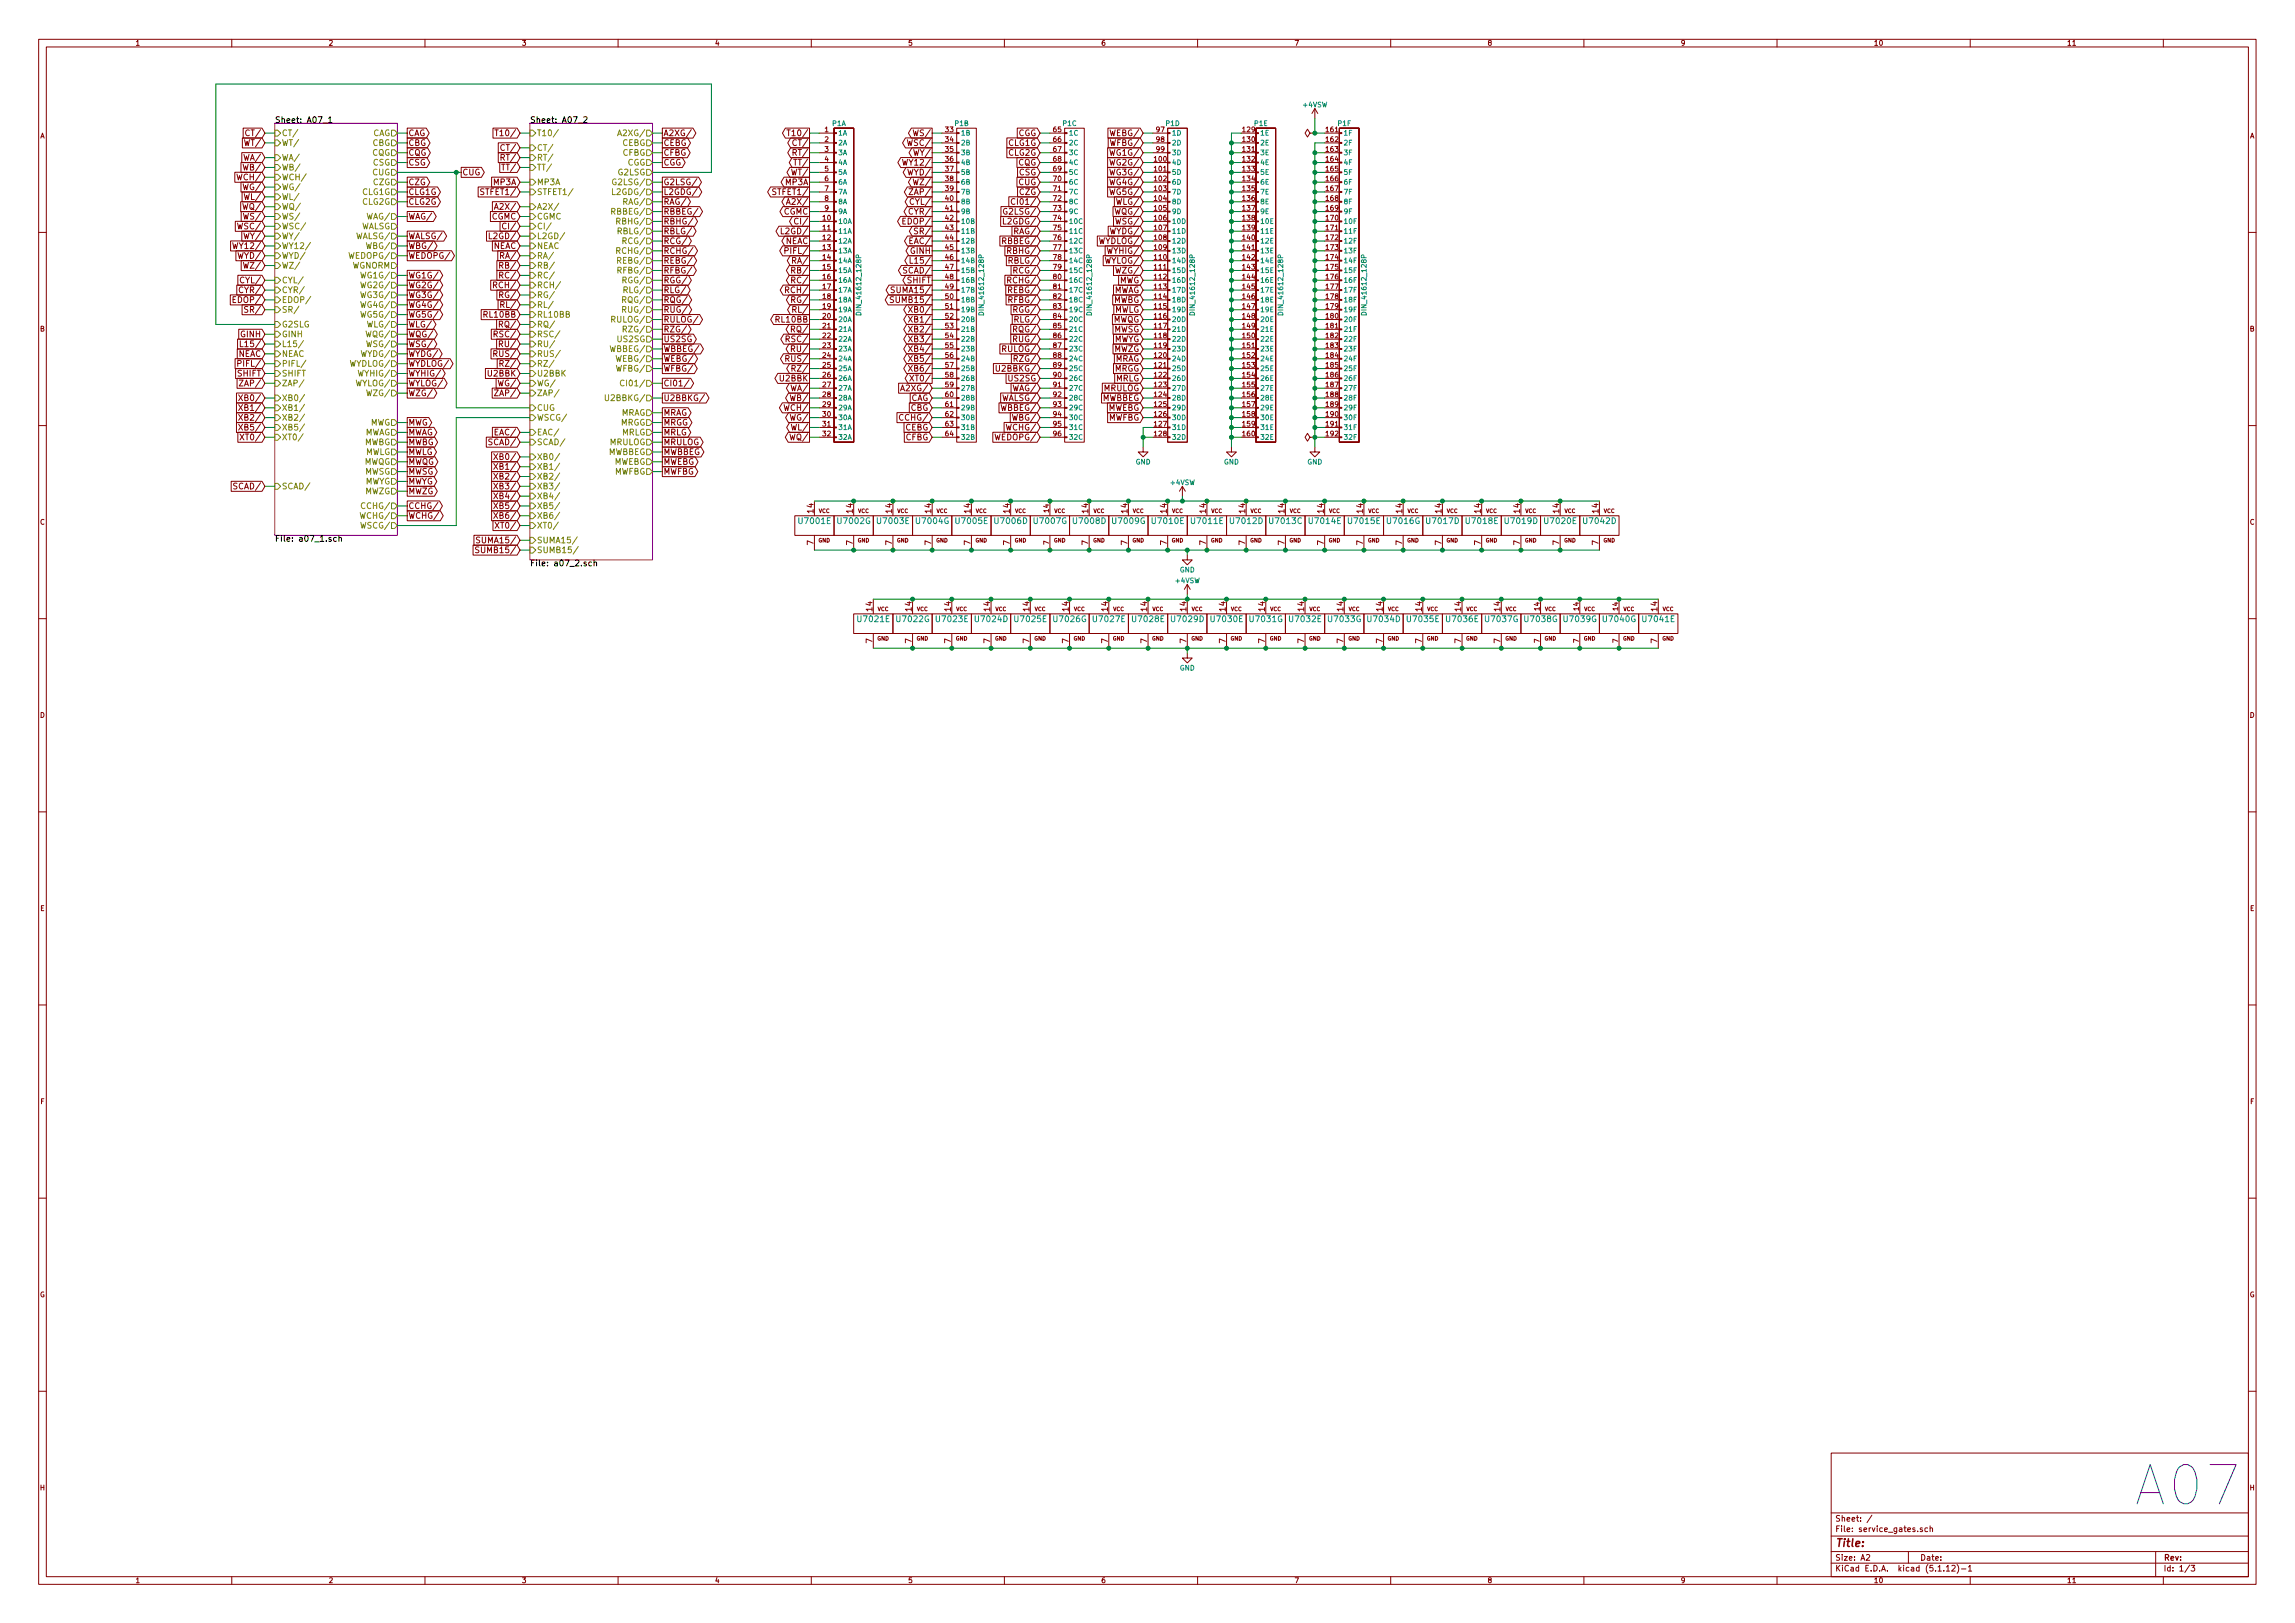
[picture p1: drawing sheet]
<svg xmlns="http://www.w3.org/2000/svg" width="594mm" height="420mm" viewBox="0 0 594 420" stroke-linecap="round" stroke-linejoin="round" font-family="sans-serif">
<defs><g id="words">
<text font-size="14.2" fill="#0000c2" x="554.4" y="389.8">A07</text>
<text font-size="2.8" fill="#840000" x="475" y="400.4">Title:</text>
<g font-size="2.1" fill="#840000">
<text x="64.2" y="35.2">CT/</text>
<text x="105.7" y="35.2">CAG</text>
<text x="129.5" y="35.2">T10/</text>
<text x="171.7" y="35.2">A2XG/</text>
<text x="205.1" y="35.2">T10/</text>
<text x="237" y="35.2">WS/</text>
<text x="263.5" y="35.2">CGG</text>
<text x="287.8" y="35.2">WEBG/</text>
<text x="63.6" y="41.6">WA/</text>
<text x="63.8" y="37.8">WT/</text>
<text x="105.7" y="37.8">CBG</text>
<text x="105.7" y="40.3">CQG</text>
<text x="130.3" y="41.6">RT/</text>
<text x="130.3" y="39">CT/</text>
<text x="171.7" y="40.3">CFBG</text>
<text x="171.7" y="37.8">CEBG</text>
<text x="205.9" y="37.8">CT/</text>
<text x="205.9" y="40.3">RT/</text>
<text x="235.5" y="37.8">WSC/</text>
<text x="237" y="40.3">WY/</text>
<text x="261" y="40.3">CLG2G</text>
<text x="261" y="37.8">CLG1G</text>
<text x="287.9" y="40.3">WG1G/</text>
<text x="287.9" y="37.8">WFBG/</text>
<text x="62" y="46.7">WCH/</text>
<text x="63.6" y="44.1">WB/</text>
<text x="105.7" y="42.8">CSG</text>
<text x="105.7" y="47.9">CZG</text>
<text x="119.6" y="45.4">CUG</text>
<text x="127.8" y="47.9">MP3A</text>
<text x="130.5" y="44.1">TT/</text>
<text x="171.7" y="42.8">CGG</text>
<text x="171.7" y="47.9">G2LSG/</text>
<text x="203.4" y="47.9">MP3A</text>
<text x="205.4" y="45.4">WT/</text>
<text x="206.1" y="42.8">TT/</text>
<text x="234.7" y="42.8">WY12/</text>
<text x="235.5" y="45.4">WYD/</text>
<text x="237.2" y="47.9">WZ/</text>
<text x="263.5" y="42.8">CQG</text>
<text x="263.6" y="47.9">CUG</text>
<text x="263.7" y="45.4">CSG</text>
<text x="287.9" y="45.4">WG3G/</text>
<text x="287.9" y="47.9">WG4G/</text>
<text x="287.9" y="42.8">WG2G/</text>
<text x="63.4" y="49.2">WG/</text>
<text x="63.8" y="51.7">WL/</text>
<text x="105.7" y="53">CLG2G</text>
<text x="105.7" y="50.5">CLG1G</text>
<text x="125.2" y="50.5">STFET1/</text>
<text x="171.7" y="50.5">L2GDG/</text>
<text x="171.7" y="53">RAG/</text>
<text x="200.8" y="50.5">STFET1/</text>
<text x="204.6" y="53">A2X/</text>
<text x="236.2" y="53">CYL/</text>
<text x="236.2" y="50.5">ZAP/</text>
<text x="263.2" y="53">CI01/</text>
<text x="263.9" y="50.5">CZG</text>
<text x="287.9" y="50.5">WG5G/</text>
<text x="289.5" y="53">WLG/</text>
<text x="62.1" y="59.4">WSC/</text>
<text x="63.4" y="54.3">WQ/</text>
<text x="63.7" y="56.8">WS/</text>
<text x="105.7" y="56.8">WAG/</text>
<text x="127.2" y="56.8">CGMC</text>
<text x="129" y="54.3">A2X/</text>
<text x="131" y="59.4">CI/</text>
<text x="171.7" y="55.5">RBBEG/</text>
<text x="171.7" y="58.1">RBHG/</text>
<text x="202.8" y="55.5">CGMC</text>
<text x="206.6" y="58.1">CI/</text>
<text x="234.4" y="58.1">EDOP/</text>
<text x="236" y="55.5">CYR/</text>
<text x="260.4" y="58.1">L2GDG/</text>
<text x="260.5" y="55.5">G2LSG/</text>
<text x="289.1" y="55.5">WQG/</text>
<text x="289.3" y="58.1">WSG/</text>
<text x="61.3" y="64.4">WY12/</text>
<text x="63.7" y="61.9">WY/</text>
<text x="105.7" y="61.9">WALSG/</text>
<text x="105.7" y="64.4">WBG/</text>
<text x="127.5" y="61.9">L2GD/</text>
<text x="127.7" y="64.4">NEAC</text>
<text x="171.7" y="60.6">RBLG/</text>
<text x="171.7" y="63.2">RCG/</text>
<text x="171.7" y="65.7">RCHG/</text>
<text x="203" y="60.6">L2GD/</text>
<text x="203.3" y="63.2">NEAC</text>
<text x="204.1" y="65.7">PIFL/</text>
<text x="235.7" y="65.7">GINH</text>
<text x="236" y="63.2">EAC/</text>
<text x="237.5" y="60.6">SR/</text>
<text x="260.1" y="63.2">RBBEG/</text>
<text x="261.5" y="65.7">RBHG/</text>
<text x="263" y="60.6">RAG/</text>
<text x="284.9" y="63.2">WYDLOG/</text>
<text x="287.2" y="65.7">WYHIG/</text>
<text x="287.8" y="60.6">WYDG/</text>
<text x="62.1" y="67">WYD/</text>
<text x="63.8" y="69.5">WZ/</text>
<text x="105.7" y="67">WEDOPG/</text>
<text x="130" y="69.5">RB/</text>
<text x="130" y="67">RA/</text>
<text x="171.7" y="70.8">RFBG/</text>
<text x="171.7" y="68.2">REBG/</text>
<text x="205.6" y="70.8">RB/</text>
<text x="205.6" y="68.2">RA/</text>
<text x="234.4" y="70.8">SCAD/</text>
<text x="236.8" y="68.2">L15/</text>
<text x="261.7" y="68.2">RBLG/</text>
<text x="263" y="70.8">RCG/</text>
<text x="286.4" y="68.2">WYLOG/</text>
<text x="289.5" y="70.8">WZG/</text>
<text x="62.6" y="75.9">CYR/</text>
<text x="62.8" y="73.3">CYL/</text>
<text x="105.7" y="72.1">WG1G/</text>
<text x="105.7" y="77.1">WG3G/</text>
<text x="105.7" y="74.6">WG2G/</text>
<text x="128.5" y="74.6">RCH/</text>
<text x="129.9" y="77.1">RG/</text>
<text x="130" y="72.1">RC/</text>
<text x="171.7" y="73.3">RGG/</text>
<text x="171.7" y="75.9">RLG/</text>
<text x="204.1" y="75.9">RCH/</text>
<text x="205.6" y="73.3">RC/</text>
<text x="231.9" y="75.9">SUMA15/</text>
<text x="234.9" y="73.3">SHIFT</text>
<text x="261.5" y="73.3">RCHG/</text>
<text x="261.6" y="75.9">REBG/</text>
<text x="288" y="75.9">MWAG</text>
<text x="289.6" y="73.3">MWG</text>
<text x="61.1" y="78.4">EDOP/</text>
<text x="64.1" y="80.9">SR/</text>
<text x="105.7" y="79.7">WG4G/</text>
<text x="105.7" y="82.2">WG5G/</text>
<text x="125.5" y="82.2">RL10BB</text>
<text x="130.3" y="79.7">RL/</text>
<text x="171.7" y="78.4">RQG/</text>
<text x="171.7" y="83.5">RULOG/</text>
<text x="171.7" y="80.9">RUG/</text>
<text x="201" y="83.5">RL10BB</text>
<text x="205.5" y="78.4">RG/</text>
<text x="205.9" y="80.9">RL/</text>
<text x="231.9" y="78.4">SUMB15/</text>
<text x="236.3" y="83.5">XB1/</text>
<text x="236.3" y="80.9">XB0/</text>
<text x="261.7" y="78.4">RFBG/</text>
<text x="262.9" y="80.9">RGG/</text>
<text x="263.2" y="83.5">RLG/</text>
<text x="287.9" y="83.5">MWQG</text>
<text x="288" y="78.4">MWBG</text>
<text x="288.3" y="80.9">MWLG</text>
<text x="62.4" y="87.3">GINH</text>
<text x="63.4" y="89.8">L15/</text>
<text x="105.7" y="87.3">WQG/</text>
<text x="105.7" y="84.8">WLG/</text>
<text x="105.7" y="89.8">WSG/</text>
<text x="128.6" y="87.3">RSC/</text>
<text x="129.9" y="84.8">RQ/</text>
<text x="130" y="89.8">RU/</text>
<text x="171.7" y="86">RZG/</text>
<text x="171.7" y="88.6">US2SG</text>
<text x="204.2" y="88.6">RSC/</text>
<text x="205.5" y="86">RQ/</text>
<text x="236.3" y="86">XB2/</text>
<text x="236.3" y="88.6">XB3/</text>
<text x="262.9" y="86">RQG/</text>
<text x="263" y="88.6">RUG/</text>
<text x="288.2" y="88.6">MWYG</text>
<text x="288.2" y="86">MWSG</text>
<text x="61.6" y="92.4">NEAC</text>
<text x="62.5" y="94.9">PIFL/</text>
<text x="105.7" y="94.9">WYDLOG/</text>
<text x="105.7" y="92.4">WYDG/</text>
<text x="128.6" y="92.4">RUS/</text>
<text x="130.3" y="94.9">RZ/</text>
<text x="171.7" y="93.6">WEBG/</text>
<text x="171.7" y="91.1">WBBEG/</text>
<text x="204.2" y="93.6">RUS/</text>
<text x="205.6" y="91.1">RU/</text>
<text x="236.3" y="91.1">XB4/</text>
<text x="236.3" y="93.6">XB5/</text>
<text x="260.1" y="91.1">RULOG/</text>
<text x="263.2" y="93.6">RZG/</text>
<text x="288.3" y="91.1">MWZG</text>
<text x="288.5" y="93.6">MRAG</text>
<text x="61.5" y="97.5">SHIFT</text>
<text x="62.8" y="100">ZAP/</text>
<text x="105.7" y="97.5">WYHIG/</text>
<text x="105.7" y="100">WYLOG/</text>
<text x="126.4" y="97.5">U2BBK</text>
<text x="129.5" y="100">WG/</text>
<text x="171.7" y="96.2">WFBG/</text>
<text x="171.7" y="100">CI01/</text>
<text x="202" y="98.7">U2BBK</text>
<text x="205.2" y="101.3">WA/</text>
<text x="205.9" y="96.2">RZ/</text>
<text x="234" y="101.3">A2XG/</text>
<text x="236.3" y="96.2">XB6/</text>
<text x="236.6" y="98.7">XT0/</text>
<text x="258.8" y="96.2">U2BBKG/</text>
<text x="261.1" y="98.7">US2SG</text>
<text x="262.6" y="101.3">WAG/</text>
<text x="285.6" y="101.3">MRULOG</text>
<text x="288.4" y="96.2">MRGG</text>
<text x="288.7" y="98.7">MRLG</text>
<text x="62.9" y="103.8">XB0/</text>
<text x="62.9" y="106.3">XB1/</text>
<text x="105.7" y="102.5">WZG/</text>
<text x="128.9" y="102.5">ZAP/</text>
<text x="171.7" y="103.8">U2BBKG/</text>
<text x="171.7" y="107.6">MRAG</text>
<text x="203.6" y="106.3">WCH/</text>
<text x="205.2" y="103.8">WB/</text>
<text x="235.7" y="106.3">CBG</text>
<text x="235.7" y="103.8">CAG</text>
<text x="259.6" y="106.3">WBBEG/</text>
<text x="259.8" y="103.8">WALSG/</text>
<text x="285.1" y="103.8">MWBBEG</text>
<text x="286.6" y="106.3">MWEBG</text>
<text x="62.9" y="111.4">XB5/</text>
<text x="62.9" y="108.9">XB2/</text>
<text x="63.2" y="114">XT0/</text>
<text x="105.7" y="112.7">MWAG</text>
<text x="105.7" y="110.2">MWG</text>
<text x="128.6" y="112.7">EAC/</text>
<text x="171.7" y="112.7">MRLG</text>
<text x="171.7" y="110.2">MRGG</text>
<text x="205.1" y="108.9">WG/</text>
<text x="205.1" y="114">WQ/</text>
<text x="205.4" y="111.4">WL/</text>
<text x="233.6" y="108.9">CCHG/</text>
<text x="234.3" y="111.4">CEBG</text>
<text x="234.4" y="114">CFBG</text>
<text x="258.1" y="114">WEDOPG/</text>
<text x="261" y="111.4">WCHG/</text>
<text x="262.6" y="108.9">WBG/</text>
<text x="286.7" y="108.9">MWFBG</text>
<text x="105.7" y="115.2">MWBG</text>
<text x="105.7" y="117.8">MWLG</text>
<text x="127.1" y="115.2">SCAD/</text>
<text x="129" y="119">XB0/</text>
<text x="171.7" y="115.2">MRULOG</text>
<text x="171.7" y="117.8">MWBBEG</text>
<text x="105.7" y="125.4">MWYG</text>
<text x="105.7" y="122.9">MWSG</text>
<text x="105.7" y="120.3">MWQG</text>
<text x="129" y="121.6">XB1/</text>
<text x="129" y="124.1">XB2/</text>
<text x="171.7" y="122.9">MWFBG</text>
<text x="171.7" y="120.3">MWEBG</text>
<text x="61.1" y="126.7">SCAD/</text>
<text x="105.7" y="131.7">CCHG/</text>
<text x="105.7" y="127.9">MWZG</text>
<text x="129" y="131.7">XB5/</text>
<text x="129" y="126.7">XB3/</text>
<text x="129" y="129.2">XB4/</text>
<text x="105.7" y="134.3">WCHG/</text>
<text x="129" y="134.3">XB6/</text>
<text x="129.2" y="136.8">XT0/</text>
<text x="210.6" y="132.8" transform="rotate(-90 210.6 132.8)">14</text>
<text x="220.7" y="132.8" transform="rotate(-90 220.7 132.8)">14</text>
<text x="230.9" y="132.8" transform="rotate(-90 230.9 132.8)">14</text>
<text x="241" y="132.8" transform="rotate(-90 241 132.8)">14</text>
<text x="251.2" y="132.8" transform="rotate(-90 251.2 132.8)">14</text>
<text x="261.4" y="132.8" transform="rotate(-90 261.4 132.8)">14</text>
<text x="281.7" y="132.8" transform="rotate(-90 281.7 132.8)">14</text>
<text x="291.8" y="132.8" transform="rotate(-90 291.8 132.8)">14</text>
<text x="302" y="132.8" transform="rotate(-90 302 132.8)">14</text>
<text x="312.2" y="132.8" transform="rotate(-90 312.2 132.8)">14</text>
<text x="322.3" y="132.8" transform="rotate(-90 322.3 132.8)">14</text>
<text x="332.5" y="132.8" transform="rotate(-90 332.5 132.8)">14</text>
<text x="342.6" y="132.8" transform="rotate(-90 342.6 132.8)">14</text>
<text x="352.8" y="132.8" transform="rotate(-90 352.8 132.8)">14</text>
<text x="363" y="132.8" transform="rotate(-90 363 132.8)">14</text>
<text x="373.1" y="132.8" transform="rotate(-90 373.1 132.8)">14</text>
<text x="383.3" y="132.8" transform="rotate(-90 383.3 132.8)">14</text>
<text x="393.4" y="132.8" transform="rotate(-90 393.4 132.8)">14</text>
<text x="403.6" y="132.8" transform="rotate(-90 403.6 132.8)">14</text>
<text x="413.8" y="132.8" transform="rotate(-90 413.8 132.8)">14</text>
<text x="124.5" y="143.2">SUMB15/</text>
<text x="124.5" y="140.6">SUMA15/</text>
<text x="210.6" y="141.1" transform="rotate(-90 210.6 141.1)">7</text>
<text x="220.7" y="141.1" transform="rotate(-90 220.7 141.1)">7</text>
<text x="230.9" y="141.1" transform="rotate(-90 230.9 141.1)">7</text>
<text x="241" y="141.1" transform="rotate(-90 241 141.1)">7</text>
<text x="251.2" y="141.1" transform="rotate(-90 251.2 141.1)">7</text>
<text x="261.4" y="141.1" transform="rotate(-90 261.4 141.1)">7</text>
<text x="281.7" y="141.1" transform="rotate(-90 281.7 141.1)">7</text>
<text x="291.8" y="141.1" transform="rotate(-90 291.8 141.1)">7</text>
<text x="302" y="141.1" transform="rotate(-90 302 141.1)">7</text>
<text x="312.2" y="141.1" transform="rotate(-90 312.2 141.1)">7</text>
<text x="322.3" y="141.1" transform="rotate(-90 322.3 141.1)">7</text>
<text x="332.5" y="141.1" transform="rotate(-90 332.5 141.1)">7</text>
<text x="342.6" y="141.1" transform="rotate(-90 342.6 141.1)">7</text>
<text x="352.8" y="141.1" transform="rotate(-90 352.8 141.1)">7</text>
<text x="363" y="141.1" transform="rotate(-90 363 141.1)">7</text>
<text x="373.1" y="141.1" transform="rotate(-90 373.1 141.1)">7</text>
<text x="383.3" y="141.1" transform="rotate(-90 383.3 141.1)">7</text>
<text x="393.4" y="141.1" transform="rotate(-90 393.4 141.1)">7</text>
<text x="403.6" y="141.1" transform="rotate(-90 403.6 141.1)">7</text>
<text x="413.8" y="141.1" transform="rotate(-90 413.8 141.1)">7</text>
<text x="225.8" y="158.2" transform="rotate(-90 225.8 158.2)">14</text>
<text x="236" y="158.2" transform="rotate(-90 236 158.2)">14</text>
<text x="246.1" y="158.2" transform="rotate(-90 246.1 158.2)">14</text>
<text x="256.3" y="158.2" transform="rotate(-90 256.3 158.2)">14</text>
<text x="266.4" y="158.2" transform="rotate(-90 266.4 158.2)">14</text>
<text x="276.6" y="158.2" transform="rotate(-90 276.6 158.2)">14</text>
<text x="286.8" y="158.2" transform="rotate(-90 286.8 158.2)">14</text>
<text x="296.9" y="158.2" transform="rotate(-90 296.9 158.2)">14</text>
<text x="307.1" y="158.2" transform="rotate(-90 307.1 158.2)">14</text>
<text x="317.2" y="158.2" transform="rotate(-90 317.2 158.2)">14</text>
<text x="327.4" y="158.2" transform="rotate(-90 327.4 158.2)">14</text>
<text x="337.6" y="158.2" transform="rotate(-90 337.6 158.2)">14</text>
<text x="347.7" y="158.2" transform="rotate(-90 347.7 158.2)">14</text>
<text x="357.9" y="158.2" transform="rotate(-90 357.9 158.2)">14</text>
<text x="368" y="158.2" transform="rotate(-90 368 158.2)">14</text>
<text x="378.2" y="158.2" transform="rotate(-90 378.2 158.2)">14</text>
<text x="388.4" y="158.2" transform="rotate(-90 388.4 158.2)">14</text>
<text x="429" y="158.2" transform="rotate(-90 429 158.2)">14</text>
<text x="225.8" y="166.5" transform="rotate(-90 225.8 166.5)">7</text>
<text x="236" y="166.5" transform="rotate(-90 236 166.5)">7</text>
<text x="246.1" y="166.5" transform="rotate(-90 246.1 166.5)">7</text>
<text x="256.3" y="166.5" transform="rotate(-90 256.3 166.5)">7</text>
<text x="266.4" y="166.5" transform="rotate(-90 266.4 166.5)">7</text>
<text x="276.6" y="166.5" transform="rotate(-90 276.6 166.5)">7</text>
<text x="286.8" y="166.5" transform="rotate(-90 286.8 166.5)">7</text>
<text x="296.9" y="166.5" transform="rotate(-90 296.9 166.5)">7</text>
<text x="307.1" y="166.5" transform="rotate(-90 307.1 166.5)">7</text>
<text x="317.2" y="166.5" transform="rotate(-90 317.2 166.5)">7</text>
<text x="327.4" y="166.5" transform="rotate(-90 327.4 166.5)">7</text>
<text x="337.6" y="166.5" transform="rotate(-90 337.6 166.5)">7</text>
<text x="347.7" y="166.5" transform="rotate(-90 347.7 166.5)">7</text>
<text x="357.9" y="166.5" transform="rotate(-90 357.9 166.5)">7</text>
<text x="368" y="166.5" transform="rotate(-90 368 166.5)">7</text>
<text x="378.2" y="166.5" transform="rotate(-90 378.2 166.5)">7</text>
<text x="388.4" y="166.5" transform="rotate(-90 388.4 166.5)">7</text>
<text x="429" y="166.5" transform="rotate(-90 429 166.5)">7</text>
<text x="475" y="393.9">Sheet: /</text>
<text x="475" y="396.6">File: service_gates.sch</text>
<text x="475" y="406.8">KiCad E.D.A. kicad (5.1.12)-1</text>
<text x="475" y="404">Size: A2</text>
<text x="497" y="404">Date:</text>
<text x="560" y="404">Rev:</text>
<text x="560" y="406.8">Id: 1/3</text>
</g>
<g font-size="2.1">
<text x="71.1" y="31.8">Sheet: A07_1</text>
<text x="137.2" y="31.8">Sheet: A07_2</text>
<text x="71.1" y="140.2">File: a07_1.sch</text>
<text x="137.2" y="146.6">File: a07_2.sch</text>
</g>
<g font-size="2.1" fill="#848400">
<text x="72.9" y="35.2">CT/</text>
<text x="96.4" y="35.2">CAG</text>
<text x="138.9" y="35.2">T10/</text>
<text x="160.8" y="35.2">A2XG/</text>
<text x="72.9" y="37.8">WT/</text>
<text x="72.9" y="41.6">WA/</text>
<text x="96.3" y="40.3">CQG</text>
<text x="96.4" y="37.8">CBG</text>
<text x="138.9" y="41.6">RT/</text>
<text x="138.9" y="39">CT/</text>
<text x="161" y="37.8">CEBG</text>
<text x="161.1" y="40.3">CFBG</text>
<text x="72.9" y="44.1">WB/</text>
<text x="72.9" y="46.7">WCH/</text>
<text x="96.4" y="45.4">CUG</text>
<text x="96.5" y="42.8">CSG</text>
<text x="96.6" y="47.9">CZG</text>
<text x="138.9" y="44.1">TT/</text>
<text x="138.9" y="47.9">MP3A</text>
<text x="159.3" y="47.9">G2LSG/</text>
<text x="159.9" y="45.4">G2LSG</text>
<text x="162.3" y="42.8">CGG</text>
<text x="72.9" y="51.7">WL/</text>
<text x="72.9" y="49.2">WG/</text>
<text x="93.8" y="53">CLG2G</text>
<text x="93.8" y="50.5">CLG1G</text>
<text x="138.9" y="50.5">STFET1/</text>
<text x="159.2" y="50.5">L2GDG/</text>
<text x="161.8" y="53">RAG/</text>
<text x="72.9" y="56.8">WS/</text>
<text x="72.9" y="54.3">WQ/</text>
<text x="72.9" y="59.4">WSC/</text>
<text x="93.2" y="59.4">WALSG</text>
<text x="95.3" y="56.8">WAG/</text>
<text x="138.9" y="54.3">A2X/</text>
<text x="138.9" y="56.8">CGMC</text>
<text x="138.9" y="59.4">CI/</text>
<text x="158.9" y="55.5">RBBEG/</text>
<text x="160.3" y="58.1">RBHG/</text>
<text x="72.9" y="64.4">WY12/</text>
<text x="72.9" y="61.9">WY/</text>
<text x="92.6" y="61.9">WALSG/</text>
<text x="95.3" y="64.4">WBG/</text>
<text x="138.9" y="61.9">L2GD/</text>
<text x="138.9" y="64.4">NEAC</text>
<text x="160.3" y="65.7">RCHG/</text>
<text x="160.5" y="60.6">RBLG/</text>
<text x="161.8" y="63.2">RCG/</text>
<text x="72.9" y="67">WYD/</text>
<text x="72.9" y="69.5">WZ/</text>
<text x="90.8" y="67">WEDOPG/</text>
<text x="91" y="69.5">WGNORM</text>
<text x="138.9" y="67">RA/</text>
<text x="138.9" y="69.5">RB/</text>
<text x="160.4" y="68.2">REBG/</text>
<text x="160.5" y="70.8">RFBG/</text>
<text x="72.9" y="75.9">CYR/</text>
<text x="72.9" y="73.3">CYL/</text>
<text x="94" y="72.1">WG1G/</text>
<text x="94" y="74.6">WG2G/</text>
<text x="94" y="77.1">WG3G/</text>
<text x="138.9" y="72.1">RC/</text>
<text x="138.9" y="77.1">RG/</text>
<text x="138.9" y="74.6">RCH/</text>
<text x="161.7" y="73.3">RGG/</text>
<text x="162.1" y="75.9">RLG/</text>
<text x="72.9" y="80.9">SR/</text>
<text x="72.9" y="78.4">EDOP/</text>
<text x="94" y="82.2">WG5G/</text>
<text x="94" y="79.7">WG4G/</text>
<text x="138.9" y="79.7">RL/</text>
<text x="138.9" y="82.2">RL10BB</text>
<text x="158.9" y="83.5">RULOG/</text>
<text x="161.7" y="78.4">RQG/</text>
<text x="161.8" y="80.9">RUG/</text>
<text x="72.9" y="89.8">L15/</text>
<text x="72.9" y="87.3">GINH</text>
<text x="72.9" y="84.8">G2SLG</text>
<text x="95.2" y="87.3">WQG/</text>
<text x="95.4" y="89.8">WSG/</text>
<text x="95.6" y="84.8">WLG/</text>
<text x="138.9" y="84.8">RQ/</text>
<text x="138.9" y="89.8">RU/</text>
<text x="138.9" y="87.3">RSC/</text>
<text x="159.9" y="88.6">US2SG</text>
<text x="162.1" y="86">RZG/</text>
<text x="72.9" y="94.9">PIFL/</text>
<text x="72.9" y="92.4">NEAC</text>
<text x="91" y="94.9">WYDLOG/</text>
<text x="93.9" y="92.4">WYDG/</text>
<text x="138.9" y="94.9">RZ/</text>
<text x="138.9" y="92.4">RUS/</text>
<text x="158.4" y="91.1">WBBEG/</text>
<text x="159.9" y="93.6">WEBG/</text>
<text x="72.9" y="100">ZAP/</text>
<text x="72.9" y="97.5">SHIFT</text>
<text x="92.5" y="100">WYLOG/</text>
<text x="93.3" y="97.5">WYHIG/</text>
<text x="138.9" y="100">WG/</text>
<text x="138.9" y="97.5">U2BBK</text>
<text x="160" y="96.2">WFBG/</text>
<text x="162.1" y="100">CI01/</text>
<text x="72.9" y="106.3">XB1/</text>
<text x="72.9" y="103.8">XB0/</text>
<text x="95.6" y="102.5">WZG/</text>
<text x="138.9" y="102.5">ZAP/</text>
<text x="138.9" y="106.3">CUG</text>
<text x="157.6" y="103.8">U2BBKG/</text>
<text x="160.7" y="107.6">MRAG</text>
<text x="72.9" y="111.4">XB5/</text>
<text x="72.9" y="114">XT0/</text>
<text x="72.9" y="108.9">XB2/</text>
<text x="94.1" y="112.7">MWAG</text>
<text x="95.7" y="110.2">MWG</text>
<text x="138.9" y="108.9">WSCG/</text>
<text x="138.9" y="112.7">EAC/</text>
<text x="160.5" y="110.2">MRGG</text>
<text x="160.9" y="112.7">MRLG</text>
<text x="94.1" y="115.2">MWBG</text>
<text x="94.4" y="117.8">MWLG</text>
<text x="138.9" y="119">XB0/</text>
<text x="138.9" y="115.2">SCAD/</text>
<text x="157.2" y="117.8">MWBBEG</text>
<text x="157.7" y="115.2">MRULOG</text>
<text x="94" y="120.3">MWQG</text>
<text x="94.3" y="125.4">MWYG</text>
<text x="94.3" y="122.9">MWSG</text>
<text x="138.9" y="124.1">XB2/</text>
<text x="138.9" y="121.6">XB1/</text>
<text x="158.7" y="120.3">MWEBG</text>
<text x="158.9" y="122.9">MWFBG</text>
<text x="72.9" y="126.7">SCAD/</text>
<text x="94.3" y="131.7">CCHG/</text>
<text x="94.4" y="127.9">MWZG</text>
<text x="138.9" y="129.2">XB4/</text>
<text x="138.9" y="126.7">XB3/</text>
<text x="138.9" y="131.7">XB5/</text>
<text x="93.8" y="134.3">WCHG/</text>
<text x="93.9" y="136.8">WSCG/</text>
<text x="138.9" y="136.8">XT0/</text>
<text x="138.9" y="134.3">XB6/</text>
<text x="138.9" y="140.6">SUMA15/</text>
<text x="138.9" y="143.2">SUMB15/</text>
</g>
<g font-size="2.1" fill="#008484">
<text x="207" y="135.6">U7001E</text>
<text x="217" y="135.6">U7002G</text>
<text x="227.3" y="135.6">U7003E</text>
<text x="237.4" y="135.6">U7004G</text>
<text x="247.6" y="135.6">U7005E</text>
<text x="257.7" y="135.6">U7006D</text>
<text x="267.8" y="135.6">U7007G</text>
<text x="278.1" y="135.6">U7008D</text>
<text x="288.2" y="135.6">U7009G</text>
<text x="298.4" y="135.6">U7010E</text>
<text x="308.6" y="135.6">U7011E</text>
<text x="318.7" y="135.6">U7012D</text>
<text x="328.9" y="135.6">U7013C</text>
<text x="339.1" y="135.6">U7014E</text>
<text x="349.2" y="135.6">U7015E</text>
<text x="359.3" y="135.6">U7016G</text>
<text x="369.5" y="135.6">U7017D</text>
<text x="379.7" y="135.6">U7018E</text>
<text x="389.8" y="135.6">U7019D</text>
<text x="400" y="135.6">U7020E</text>
<text x="410.1" y="135.6">U7042D</text>
<text x="222.2" y="161">U7021E</text>
<text x="232.3" y="161">U7022G</text>
<text x="242.5" y="161">U7023E</text>
<text x="252.7" y="161">U7024D</text>
<text x="262.9" y="161">U7025E</text>
<text x="272.9" y="161">U7026G</text>
<text x="283.2" y="161">U7027E</text>
<text x="293.3" y="161">U7028E</text>
<text x="303.5" y="161">U7029D</text>
<text x="313.7" y="161">U7030E</text>
<text x="323.7" y="161">U7031G</text>
<text x="334" y="161">U7032E</text>
<text x="344" y="161">U7033G</text>
<text x="354.3" y="161">U7034D</text>
<text x="364.5" y="161">U7035E</text>
<text x="374.6" y="161">U7036E</text>
<text x="384.7" y="161">U7037G</text>
<text x="394.8" y="161">U7038G</text>
<text x="405" y="161">U7039G</text>
<text x="415.2" y="161">U7040G</text>
<text x="425.4" y="161">U7041E</text>
</g>
<g font-size="1.8" fill="#840000">
<text x="35" y="11.8">1</text>
<text x="85" y="11.8">2</text>
<text x="135" y="11.8">3</text>
<text x="185" y="11.8">4</text>
<text x="235" y="11.8">5</text>
<text x="285" y="11.8">6</text>
<text x="335" y="11.8">7</text>
<text x="385" y="11.8">8</text>
<text x="435" y="11.8">9</text>
<text x="485" y="11.8">10</text>
<text x="535" y="11.8">11</text>
<text x="10.4" y="35.8">A</text>
<text x="213.5" y="34.2">1</text>
<text x="244.8" y="34.2">33</text>
<text x="272.7" y="34.2">65</text>
<text x="299.4" y="34.2">97</text>
<text x="321.7" y="34.2">129</text>
<text x="343.3" y="34.2">161</text>
<text x="582.4" y="35.8">A</text>
<text x="213.5" y="36.7">2</text>
<text x="213.5" y="39.3">3</text>
<text x="213.5" y="41.8">4</text>
<text x="244.8" y="36.7">34</text>
<text x="244.8" y="39.3">35</text>
<text x="244.8" y="41.8">36</text>
<text x="272.7" y="36.7">66</text>
<text x="272.7" y="39.3">67</text>
<text x="272.7" y="41.8">68</text>
<text x="298.9" y="41.8">100</text>
<text x="299.4" y="36.7">98</text>
<text x="299.4" y="39.3">99</text>
<text x="321.7" y="36.7">130</text>
<text x="321.7" y="39.3">131</text>
<text x="321.7" y="41.8">132</text>
<text x="343.3" y="36.7">162</text>
<text x="343.3" y="39.3">163</text>
<text x="343.3" y="41.8">164</text>
<text x="213.5" y="44.4">5</text>
<text x="213.5" y="46.9">6</text>
<text x="244.8" y="44.4">37</text>
<text x="244.8" y="46.9">38</text>
<text x="272.7" y="46.9">70</text>
<text x="272.7" y="44.4">69</text>
<text x="298.9" y="44.4">101</text>
<text x="298.9" y="46.9">102</text>
<text x="321.7" y="44.4">133</text>
<text x="321.7" y="46.9">134</text>
<text x="343.3" y="44.4">165</text>
<text x="343.3" y="46.9">166</text>
<text x="213.5" y="49.4">7</text>
<text x="213.5" y="52">8</text>
<text x="244.8" y="52">40</text>
<text x="244.8" y="49.4">39</text>
<text x="272.7" y="49.4">71</text>
<text x="272.7" y="52">72</text>
<text x="298.9" y="49.4">103</text>
<text x="298.9" y="52">104</text>
<text x="321.7" y="49.4">135</text>
<text x="321.7" y="52">136</text>
<text x="343.3" y="49.4">167</text>
<text x="343.3" y="52">168</text>
<text x="213" y="57.1">10</text>
<text x="213" y="59.6">11</text>
<text x="213.5" y="54.5">9</text>
<text x="244.8" y="54.5">41</text>
<text x="244.8" y="57.1">42</text>
<text x="244.8" y="59.6">43</text>
<text x="272.7" y="54.5">73</text>
<text x="272.7" y="57.1">74</text>
<text x="272.7" y="59.6">75</text>
<text x="298.9" y="54.5">105</text>
<text x="298.9" y="57.1">106</text>
<text x="298.9" y="59.6">107</text>
<text x="321.7" y="54.5">137</text>
<text x="321.7" y="57.1">138</text>
<text x="321.7" y="59.6">139</text>
<text x="343.3" y="57.1">170</text>
<text x="343.3" y="59.6">171</text>
<text x="343.3" y="54.5">169</text>
<text x="213" y="62.1">12</text>
<text x="213" y="64.7">13</text>
<text x="244.8" y="62.1">44</text>
<text x="244.8" y="64.7">45</text>
<text x="272.7" y="62.1">76</text>
<text x="272.7" y="64.7">77</text>
<text x="298.9" y="62.1">108</text>
<text x="298.9" y="64.7">109</text>
<text x="321.7" y="62.1">140</text>
<text x="321.7" y="64.7">141</text>
<text x="343.3" y="62.1">172</text>
<text x="343.3" y="64.7">173</text>
<text x="213" y="67.2">14</text>
<text x="213" y="69.8">15</text>
<text x="244.8" y="67.2">46</text>
<text x="244.8" y="69.8">47</text>
<text x="272.7" y="67.2">78</text>
<text x="272.7" y="69.8">79</text>
<text x="298.9" y="67.2">110</text>
<text x="298.9" y="69.8">111</text>
<text x="321.7" y="67.2">142</text>
<text x="321.7" y="69.8">143</text>
<text x="343.3" y="67.2">174</text>
<text x="343.3" y="69.8">175</text>
<text x="213" y="72.3">16</text>
<text x="213" y="74.8">17</text>
<text x="213" y="77.4">18</text>
<text x="244.8" y="77.4">50</text>
<text x="244.8" y="72.3">48</text>
<text x="244.8" y="74.8">49</text>
<text x="272.7" y="72.3">80</text>
<text x="272.7" y="74.8">81</text>
<text x="272.7" y="77.4">82</text>
<text x="298.9" y="72.3">112</text>
<text x="298.9" y="74.8">113</text>
<text x="298.9" y="77.4">114</text>
<text x="321.7" y="72.3">144</text>
<text x="321.7" y="74.8">145</text>
<text x="321.7" y="77.4">146</text>
<text x="343.3" y="72.3">176</text>
<text x="343.3" y="74.8">177</text>
<text x="343.3" y="77.4">178</text>
<text x="213" y="82.5">20</text>
<text x="213" y="79.9">19</text>
<text x="244.8" y="79.9">51</text>
<text x="244.8" y="82.5">52</text>
<text x="272.7" y="79.9">83</text>
<text x="272.7" y="82.5">84</text>
<text x="298.9" y="79.9">115</text>
<text x="298.9" y="82.5">116</text>
<text x="321.7" y="79.9">147</text>
<text x="321.7" y="82.5">148</text>
<text x="343.3" y="82.5">180</text>
<text x="343.3" y="79.9">179</text>
<text x="10.4" y="85.8">B</text>
<text x="213" y="85">21</text>
<text x="213" y="87.5">22</text>
<text x="244.8" y="85">53</text>
<text x="244.8" y="87.5">54</text>
<text x="272.7" y="85">85</text>
<text x="272.7" y="87.5">86</text>
<text x="298.9" y="85">117</text>
<text x="298.9" y="87.5">118</text>
<text x="321.7" y="87.5">150</text>
<text x="321.7" y="85">149</text>
<text x="343.3" y="85">181</text>
<text x="343.3" y="87.5">182</text>
<text x="582.4" y="85.8">B</text>
<text x="213" y="90.1">23</text>
<text x="213" y="92.6">24</text>
<text x="213" y="95.2">25</text>
<text x="244.8" y="90.1">55</text>
<text x="244.8" y="92.6">56</text>
<text x="244.8" y="95.2">57</text>
<text x="272.7" y="90.1">87</text>
<text x="272.7" y="92.6">88</text>
<text x="272.7" y="95.2">89</text>
<text x="298.9" y="92.6">120</text>
<text x="298.9" y="95.2">121</text>
<text x="298.9" y="90.1">119</text>
<text x="321.7" y="90.1">151</text>
<text x="321.7" y="92.6">152</text>
<text x="321.7" y="95.2">153</text>
<text x="343.3" y="90.1">183</text>
<text x="343.3" y="92.6">184</text>
<text x="343.3" y="95.2">185</text>
<text x="213" y="97.7">26</text>
<text x="213" y="100.2">27</text>
<text x="244.8" y="97.7">58</text>
<text x="244.8" y="100.2">59</text>
<text x="272.7" y="97.7">90</text>
<text x="272.7" y="100.2">91</text>
<text x="298.9" y="97.7">122</text>
<text x="298.9" y="100.2">123</text>
<text x="321.7" y="97.7">154</text>
<text x="321.7" y="100.2">155</text>
<text x="343.3" y="97.7">186</text>
<text x="343.3" y="100.2">187</text>
<text x="213" y="107.9">30</text>
<text x="213" y="102.8">28</text>
<text x="213" y="105.3">29</text>
<text x="244.8" y="102.8">60</text>
<text x="244.8" y="105.3">61</text>
<text x="244.8" y="107.9">62</text>
<text x="272.7" y="102.8">92</text>
<text x="272.7" y="105.3">93</text>
<text x="272.7" y="107.9">94</text>
<text x="298.9" y="102.8">124</text>
<text x="298.9" y="105.3">125</text>
<text x="298.9" y="107.9">126</text>
<text x="321.7" y="102.8">156</text>
<text x="321.7" y="105.3">157</text>
<text x="321.7" y="107.9">158</text>
<text x="343.3" y="107.9">190</text>
<text x="343.3" y="102.8">188</text>
<text x="343.3" y="105.3">189</text>
<text x="213" y="110.4">31</text>
<text x="213" y="112.9">32</text>
<text x="244.8" y="110.4">63</text>
<text x="244.8" y="112.9">64</text>
<text x="272.7" y="110.4">95</text>
<text x="272.7" y="112.9">96</text>
<text x="298.9" y="110.4">127</text>
<text x="298.9" y="112.9">128</text>
<text x="321.7" y="112.9">160</text>
<text x="321.7" y="110.4">159</text>
<text x="343.3" y="110.4">191</text>
<text x="343.3" y="112.9">192</text>
<text x="10.4" y="135.8">C</text>
<text x="271.5" y="132.6" transform="rotate(-90 271.5 132.6)">14</text>
<text x="582.4" y="135.8">C</text>
<text x="271.5" y="141" transform="rotate(-90 271.5 141)">7</text>
<text x="398.5" y="158" transform="rotate(-90 398.5 158)">14</text>
<text x="408.7" y="158" transform="rotate(-90 408.7 158)">14</text>
<text x="418.8" y="158" transform="rotate(-90 418.8 158)">14</text>
<text x="398.5" y="166.4" transform="rotate(-90 398.5 166.4)">7</text>
<text x="408.7" y="166.4" transform="rotate(-90 408.7 166.4)">7</text>
<text x="418.8" y="166.4" transform="rotate(-90 418.8 166.4)">7</text>
<text x="10.4" y="185.8">D</text>
<text x="582.4" y="185.8">D</text>
<text x="10.4" y="235.8">E</text>
<text x="582.4" y="235.8">E</text>
<text x="10.5" y="285.8">F</text>
<text x="582.5" y="285.8">F</text>
<text x="10.3" y="335.8">G</text>
<text x="582.3" y="335.8">G</text>
<text x="10.4" y="385.8">H</text>
<text x="582.4" y="385.8">H</text>
<text x="35" y="409.8">1</text>
<text x="85" y="409.8">2</text>
<text x="135" y="409.8">3</text>
<text x="185" y="409.8">4</text>
<text x="235" y="409.8">5</text>
<text x="285" y="409.8">6</text>
<text x="335" y="409.8">7</text>
<text x="385" y="409.8">8</text>
<text x="435" y="409.8">9</text>
<text x="485" y="409.8">10</text>
<text x="535" y="409.8">11</text>
</g>
<g font-size="1.8" fill="#008484">
<text x="337.3" y="27.8">+4VSW</text>
<text x="215.5" y="32.6">P1A</text>
<text x="216.9" y="35.1">1A</text>
<text x="247.2" y="32.6">P1B</text>
<text x="248.7" y="35.1">1B</text>
<text x="275.2" y="32.6">P1C</text>
<text x="276.6" y="35.1">1C</text>
<text x="301.8" y="32.6">P1D</text>
<text x="303.3" y="35.1">1D</text>
<text x="324.7" y="32.6">P1E</text>
<text x="326.1" y="35.1">1E</text>
<text x="346.4" y="32.6">P1F</text>
<text x="347.7" y="35.1">1F</text>
<text x="216.9" y="37.6">2A</text>
<text x="216.9" y="40.2">3A</text>
<text x="248.7" y="37.6">2B</text>
<text x="248.7" y="40.2">3B</text>
<text x="276.6" y="37.6">2C</text>
<text x="276.6" y="40.2">3C</text>
<text x="303.3" y="37.6">2D</text>
<text x="303.3" y="40.2">3D</text>
<text x="326.1" y="37.6">2E</text>
<text x="326.1" y="40.2">3E</text>
<text x="347.7" y="37.6">2F</text>
<text x="347.7" y="40.2">3F</text>
<text x="216.9" y="42.7">4A</text>
<text x="216.9" y="45.3">5A</text>
<text x="216.9" y="47.8">6A</text>
<text x="248.7" y="42.7">4B</text>
<text x="248.7" y="45.3">5B</text>
<text x="248.7" y="47.8">6B</text>
<text x="276.6" y="47.8">6C</text>
<text x="276.6" y="42.7">4C</text>
<text x="276.6" y="45.3">5C</text>
<text x="303.3" y="42.7">4D</text>
<text x="303.3" y="45.3">5D</text>
<text x="303.3" y="47.8">6D</text>
<text x="326.1" y="42.7">4E</text>
<text x="326.1" y="45.3">5E</text>
<text x="326.1" y="47.8">6E</text>
<text x="347.7" y="42.7">4F</text>
<text x="347.7" y="45.3">5F</text>
<text x="347.7" y="47.8">6F</text>
<text x="216.9" y="50.3">7A</text>
<text x="216.9" y="52.9">8A</text>
<text x="248.7" y="52.9">8B</text>
<text x="248.7" y="50.3">7B</text>
<text x="276.6" y="50.3">7C</text>
<text x="276.6" y="52.9">8C</text>
<text x="303.3" y="50.3">7D</text>
<text x="303.3" y="52.9">8D</text>
<text x="326.1" y="50.3">7E</text>
<text x="326.1" y="52.9">8E</text>
<text x="347.7" y="50.3">7F</text>
<text x="347.7" y="52.9">8F</text>
<text x="216.9" y="55.4">9A</text>
<text x="216.9" y="58">10A</text>
<text x="248.7" y="55.4">9B</text>
<text x="248.7" y="58">10B</text>
<text x="276.6" y="55.4">9C</text>
<text x="276.6" y="58">10C</text>
<text x="303.3" y="55.4">9D</text>
<text x="303.3" y="58">10D</text>
<text x="326.1" y="55.4">9E</text>
<text x="326.1" y="58">10E</text>
<text x="347.7" y="58">10F</text>
<text x="347.7" y="55.4">9F</text>
<text x="216.9" y="60.5">11A</text>
<text x="216.9" y="63">12A</text>
<text x="216.9" y="65.6">13A</text>
<text x="248.7" y="60.5">11B</text>
<text x="248.7" y="63">12B</text>
<text x="248.7" y="65.6">13B</text>
<text x="276.6" y="60.5">11C</text>
<text x="276.6" y="63">12C</text>
<text x="276.6" y="65.6">13C</text>
<text x="303.3" y="60.5">11D</text>
<text x="303.3" y="63">12D</text>
<text x="303.3" y="65.6">13D</text>
<text x="326.1" y="63">12E</text>
<text x="326.1" y="65.6">13E</text>
<text x="326.1" y="60.5">11E</text>
<text x="347.7" y="60.5">11F</text>
<text x="347.7" y="63">12F</text>
<text x="347.7" y="65.6">13F</text>
<text x="216.9" y="68.1">14A</text>
<text x="216.9" y="70.7">15A</text>
<text x="248.7" y="68.1">14B</text>
<text x="248.7" y="70.7">15B</text>
<text x="276.6" y="68.1">14C</text>
<text x="276.6" y="70.7">15C</text>
<text x="303.3" y="68.1">14D</text>
<text x="303.3" y="70.7">15D</text>
<text x="326.1" y="68.1">14E</text>
<text x="326.1" y="70.7">15E</text>
<text x="347.7" y="68.1">14F</text>
<text x="347.7" y="70.7">15F</text>
<text x="216.9" y="73.2">16A</text>
<text x="216.9" y="75.7">17A</text>
<text x="248.7" y="73.2">16B</text>
<text x="248.7" y="75.7">17B</text>
<text x="276.6" y="73.2">16C</text>
<text x="276.6" y="75.7">17C</text>
<text x="303.3" y="73.2">16D</text>
<text x="303.3" y="75.7">17D</text>
<text x="326.1" y="73.2">16E</text>
<text x="326.1" y="75.7">17E</text>
<text x="347.7" y="73.2">16F</text>
<text x="347.7" y="75.7">17F</text>
<text x="216.9" y="83.4">20A</text>
<text x="216.9" y="78.3">18A</text>
<text x="216.9" y="80.8">19A</text>
<text x="222.9" y="80.8" transform="rotate(-90 222.9 80.8)">DIN_41612_128P</text>
<text x="248.7" y="78.3">18B</text>
<text x="248.7" y="80.8">19B</text>
<text x="248.7" y="83.4">20B</text>
<text x="254.7" y="80.8" transform="rotate(-90 254.7 80.8)">DIN_41612_128P</text>
<text x="276.6" y="78.3">18C</text>
<text x="276.6" y="80.8">19C</text>
<text x="276.6" y="83.4">20C</text>
<text x="282.6" y="80.8" transform="rotate(-90 282.6 80.8)">DIN_41612_128P</text>
<text x="303.3" y="78.3">18D</text>
<text x="303.3" y="80.8">19D</text>
<text x="303.3" y="83.4">20D</text>
<text x="309.3" y="80.8" transform="rotate(-90 309.3 80.8)">DIN_41612_128P</text>
<text x="326.1" y="78.3">18E</text>
<text x="326.1" y="80.8">19E</text>
<text x="326.1" y="83.4">20E</text>
<text x="332.2" y="80.8" transform="rotate(-90 332.2 80.8)">DIN_41612_128P</text>
<text x="347.7" y="83.4">20F</text>
<text x="347.7" y="78.3">18F</text>
<text x="347.7" y="80.8">19F</text>
<text x="353.7" y="80.8" transform="rotate(-90 353.7 80.8)">DIN_41612_128P</text>
<text x="216.9" y="85.9">21A</text>
<text x="216.9" y="88.4">22A</text>
<text x="248.7" y="85.9">21B</text>
<text x="248.7" y="88.4">22B</text>
<text x="276.6" y="85.9">21C</text>
<text x="276.6" y="88.4">22C</text>
<text x="303.3" y="85.9">21D</text>
<text x="303.3" y="88.4">22D</text>
<text x="326.1" y="88.4">22E</text>
<text x="326.1" y="85.9">21E</text>
<text x="347.7" y="85.9">21F</text>
<text x="347.7" y="88.4">22F</text>
<text x="216.9" y="91">23A</text>
<text x="216.9" y="93.5">24A</text>
<text x="248.7" y="91">23B</text>
<text x="248.7" y="93.5">24B</text>
<text x="276.6" y="91">23C</text>
<text x="276.6" y="93.5">24C</text>
<text x="303.3" y="93.5">24D</text>
<text x="303.3" y="91">23D</text>
<text x="326.1" y="91">23E</text>
<text x="326.1" y="93.5">24E</text>
<text x="347.7" y="91">23F</text>
<text x="347.7" y="93.5">24F</text>
<text x="216.9" y="96.1">25A</text>
<text x="216.9" y="98.6">26A</text>
<text x="216.9" y="101.1">27A</text>
<text x="248.7" y="96.1">25B</text>
<text x="248.7" y="98.6">26B</text>
<text x="248.7" y="101.1">27B</text>
<text x="276.6" y="98.6">26C</text>
<text x="276.6" y="101.1">27C</text>
<text x="276.6" y="96.1">25C</text>
<text x="303.3" y="96.1">25D</text>
<text x="303.3" y="98.6">26D</text>
<text x="303.3" y="101.1">27D</text>
<text x="326.1" y="96.1">25E</text>
<text x="326.1" y="98.6">26E</text>
<text x="326.1" y="101.1">27E</text>
<text x="347.7" y="96.1">25F</text>
<text x="347.7" y="98.6">26F</text>
<text x="347.7" y="101.1">27F</text>
<text x="216.9" y="103.7">28A</text>
<text x="216.9" y="106.2">29A</text>
<text x="248.7" y="103.7">28B</text>
<text x="248.7" y="106.2">29B</text>
<text x="276.6" y="103.7">28C</text>
<text x="276.6" y="106.2">29C</text>
<text x="303.3" y="103.7">28D</text>
<text x="303.3" y="106.2">29D</text>
<text x="326.1" y="103.7">28E</text>
<text x="326.1" y="106.2">29E</text>
<text x="347.7" y="103.7">28F</text>
<text x="347.7" y="106.2">29F</text>
<text x="216.9" y="108.8">30A</text>
<text x="216.9" y="111.3">31A</text>
<text x="216.9" y="113.8">32A</text>
<text x="248.7" y="108.8">30B</text>
<text x="248.7" y="111.3">31B</text>
<text x="248.7" y="113.8">32B</text>
<text x="276.6" y="108.8">30C</text>
<text x="276.6" y="111.3">31C</text>
<text x="276.6" y="113.8">32C</text>
<text x="303.3" y="108.8">30D</text>
<text x="303.3" y="111.3">31D</text>
<text x="303.3" y="113.8">32D</text>
<text x="326.1" y="113.8">32E</text>
<text x="326.1" y="108.8">30E</text>
<text x="326.1" y="111.3">31E</text>
<text x="347.7" y="108.8">30F</text>
<text x="347.7" y="111.3">31F</text>
<text x="347.7" y="113.8">32F</text>
<text x="294" y="120.2">GND</text>
<text x="303" y="125.6">+4VSW</text>
<text x="316.8" y="120.2">GND</text>
<text x="338.4" y="120.2">GND</text>
<text x="305.4" y="148.2">GND</text>
<text x="304.3" y="151">+4VSW</text>
<text x="305.4" y="173.6">GND</text>
</g>
<g font-size="1.4" fill="#840000">
<text x="211.9" y="132.8">VCC</text>
<text x="222.1" y="132.8">VCC</text>
<text x="232.2" y="132.8">VCC</text>
<text x="242.4" y="132.8">VCC</text>
<text x="252.6" y="132.8">VCC</text>
<text x="262.7" y="132.8">VCC</text>
<text x="272.9" y="132.8">VCC</text>
<text x="283" y="132.8">VCC</text>
<text x="293.2" y="132.8">VCC</text>
<text x="303.4" y="132.8">VCC</text>
<text x="313.5" y="132.8">VCC</text>
<text x="323.7" y="132.8">VCC</text>
<text x="333.8" y="132.8">VCC</text>
<text x="344" y="132.8">VCC</text>
<text x="354.2" y="132.8">VCC</text>
<text x="364.3" y="132.8">VCC</text>
<text x="374.5" y="132.8">VCC</text>
<text x="384.6" y="132.8">VCC</text>
<text x="394.8" y="132.8">VCC</text>
<text x="405" y="132.8">VCC</text>
<text x="415.1" y="132.8">VCC</text>
<text x="211.8" y="140.4">GND</text>
<text x="222" y="140.4">GND</text>
<text x="232.2" y="140.4">GND</text>
<text x="242.3" y="140.4">GND</text>
<text x="252.5" y="140.4">GND</text>
<text x="262.6" y="140.4">GND</text>
<text x="272.8" y="140.4">GND</text>
<text x="283" y="140.4">GND</text>
<text x="293.1" y="140.4">GND</text>
<text x="303.3" y="140.4">GND</text>
<text x="313.4" y="140.4">GND</text>
<text x="323.6" y="140.4">GND</text>
<text x="333.8" y="140.4">GND</text>
<text x="343.9" y="140.4">GND</text>
<text x="354.1" y="140.4">GND</text>
<text x="364.2" y="140.4">GND</text>
<text x="374.4" y="140.4">GND</text>
<text x="384.6" y="140.4">GND</text>
<text x="394.7" y="140.4">GND</text>
<text x="404.9" y="140.4">GND</text>
<text x="415" y="140.4">GND</text>
<text x="227.2" y="158.2">VCC</text>
<text x="237.3" y="158.2">VCC</text>
<text x="247.5" y="158.2">VCC</text>
<text x="257.6" y="158.2">VCC</text>
<text x="267.8" y="158.2">VCC</text>
<text x="278" y="158.2">VCC</text>
<text x="288.1" y="158.2">VCC</text>
<text x="298.3" y="158.2">VCC</text>
<text x="308.4" y="158.2">VCC</text>
<text x="318.6" y="158.2">VCC</text>
<text x="328.8" y="158.2">VCC</text>
<text x="338.9" y="158.2">VCC</text>
<text x="349.1" y="158.2">VCC</text>
<text x="359.2" y="158.2">VCC</text>
<text x="369.4" y="158.2">VCC</text>
<text x="379.6" y="158.2">VCC</text>
<text x="389.7" y="158.2">VCC</text>
<text x="399.9" y="158.2">VCC</text>
<text x="410" y="158.2">VCC</text>
<text x="420.2" y="158.2">VCC</text>
<text x="430.4" y="158.2">VCC</text>
<text x="227.1" y="165.8">GND</text>
<text x="237.2" y="165.8">GND</text>
<text x="247.4" y="165.8">GND</text>
<text x="257.6" y="165.8">GND</text>
<text x="267.7" y="165.8">GND</text>
<text x="277.9" y="165.8">GND</text>
<text x="288" y="165.8">GND</text>
<text x="298.2" y="165.8">GND</text>
<text x="308.4" y="165.8">GND</text>
<text x="318.5" y="165.8">GND</text>
<text x="328.7" y="165.8">GND</text>
<text x="338.8" y="165.8">GND</text>
<text x="349" y="165.8">GND</text>
<text x="359.2" y="165.8">GND</text>
<text x="369.3" y="165.8">GND</text>
<text x="379.5" y="165.8">GND</text>
<text x="389.6" y="165.8">GND</text>
<text x="399.8" y="165.8">GND</text>
<text x="410" y="165.8">GND</text>
<text x="420.1" y="165.8">GND</text>
<text x="430.3" y="165.8">GND</text>
</g>
</g></defs>
<g fill="none" stroke="#840000" stroke-width=".26">
<path d="M10 10.2h574v400h-574zM12 12.2h570v396h-570zM60 10.2v2M110 10.2v2M160 10.2v2M210 10.2v2M260 10.2v2M310 10.2v2M360 10.2v2M410 10.2v2M460 10.2v2M510 10.2v2"/>
<path d="M536.5 11.8h.8M560 10.2v2M62.6 39.5h5.2l.8 1.3-.8 1.3h-5.2zM62.7 35.7h5.1l.8 1.3-.8 1.3h-5.1zM62.9 33.2h4.9l.8 1.3-.8 1.3h-4.9zM64.5 33.7a.69 .69 0 0 0-.9 .7 .69 .69 0 0 0 .9 .6M105.4 35.7h5.2l.7 1.3-.7 1.3h-5.2zM105.4 38.2h5.2l.8 1.3-.8 1.3h-5.2zM105.4 33.2h4.9l.8 1.3-.8 1.3h-4.9zM127.6 33.2h6.3l.7 1.3-.7 1.3h-6.3zM128.1 33.6h.9M128.5 33.6v1.5"/>
<path d="M129 39.5h4.9l.7 1.3-.7 1.3h-4.9zM129 37h4.9l.7 1.3-.7 1.3h-4.9zM130.6 37.6a.69 .69 0 0 0-1 .6 .69 .69 0 0 0 1 .6M171.4 38.2h6.5l.8 1.3-.8 1.3h-6.5zM171.4 35.7h6.6l.7 1.3-.7 1.3h-6.6zM171.4 33.2h8l.7 1.3-.7 1.3h-8zM178.9 33.5l-1.3 2M203.3 33.2h6.2v2.6h-6.2l-.8-1.3zM203.7 33.6h.9M204.1 33.6v1.5M204.7 35.7h4.8v2.6h-4.8l-.8-1.3zM204.7 38.2h4.8v2.6h-4.8l-.8-1.3z"/>
<path d="M205.3 39.5l.7-.1 .1-.6-.8-.1v1.5M206.2 36.3a.69 .69 0 0 0-1 .6 .69 .69 0 0 0 1 .6M212.1 37h3.8M212.1 39.5h3.8M212.1 34.5h3.8M215.9 39.4h.6v.3h-.6zM215.9 36.9h.6v.2h-.6zM215.9 34.3h.6v.3h-.6zM215.9 33.2h5.1v81.3h-5.1zM234.4 35.7h6.9v2.6h-6.9l-.8-1.3zM235.9 33.2h5.4v2.6h-5.4l-.7-1.3zM236.1 38.2h5.2v2.6h-5.2l-.8-1.3z"/>
<path d="M243.8 37h3.8M243.8 39.5h3.8M243.8 34.5h3.8M247.6 39.4h.7v.3h-.7zM247.6 36.9h.7v.2h-.7zM247.6 34.3h.7v.3h-.7zM247.6 33.2h5.1v81.3h-5.1zM260.6 38.2h7.9l.7 1.3-.7 1.3h-7.9zM260.6 35.7h7.9l.7 1.3-.7 1.3h-7.9zM263.3 33.2h5.2l.7 1.3-.7 1.3h-5.2zM271.8 37h3.8M271.8 39.5h3.8"/>
<path d="M271.8 34.5h3.8M275.6 39.4h.6v.3h-.6zM275.6 36.9h.6v.2h-.6zM275.6 34.3h.6v.3h-.6zM275.6 33.2h5.1v81.3h-5.1zM286.7 38.2h8.4l.8 1.3-.8 1.3h-8.4zM286.8 33.2h8.3l.8 1.3-.8 1.3h-8.3zM286.9 35.7h8.2l.8 1.3-.8 1.3h-8.2zM298.4 37h3.9M298.4 39.5h3.9M298.4 34.5h3.9M302.3 39.4h.6v.3h-.6z"/>
<path d="M302.3 36.9h.6v.2h-.6zM302.3 34.3h.6v.3h-.6zM302.3 33.2h5v81.3h-5zM321.3 37h3.8M321.3 39.5h3.8M321.3 34.5h3.8M325.1 39.4h.7v.3h-.7zM325.1 36.9h.7v.2h-.7zM325.1 34.3h.7v.3h-.7zM325.1 33.2h5.1v81.3h-5.1zM339.1 34.5l-.6-1.1-.7 1.1 .7 1 .6-1h1.3M340.4 34.5h.1"/>
<path d="M340.4 28.1l-.8 1.3M340.4 28.1v2.5M340.4 28.1l.7 1.3M342.9 37h3.8M342.9 39.5h3.8M342.9 34.5h3.8M346.7 39.4h.6v.3h-.6zM346.7 36.9h.6v.2h-.6zM346.7 34.3h.6v.3h-.6zM346.7 33.2h5.1v81.3h-5.1zM60.8 44.6h7l.8 1.3-.8 1.3h-7zM60.9 57.3h6.9l.8 1.3-.8 1.3h-6.9z"/>
<path d="M62.3 52.2h5.5l.8 1.3-.8 1.3h-5.5zM62.4 47.1h5.4l.8 1.3-.8 1.3h-5.4zM62.4 42.1h5.4l.8 1.2-.8 1.3h-5.4zM62.4 54.8h5.4l.8 1.2-.8 1.3h-5.4zM62.6 59.8h5.2l.8 1.3-.8 1.3h-5.2zM62.7 49.7h5.1l.8 1.3-.8 1.3h-5.1zM105.4 54.8h6.8l.7 1.2-.7 1.3h-6.8zM105.4 59.8h9.5l.7 1.3-.7 1.3h-9.5zM105.4 50.9h7.9l.7 1.3-.7 1.3h-7.9zM105.4 40.8h5.1l.8 1.3-.8 1.3h-5.1zM105.4 48.4h7.9l.7 1.3-.7 1.3h-7.9zM105.4 45.9h5.1l.8 1.3-.8 1.3h-5.1z"/>
<path d="M119.4 43.3h5.2l.8 1.3-.8 1.3h-5.2zM123.8 48.4h10.1l.7 1.3-.7 1.3h-10.1zM125.3 48.9h-.8v.5a.63 .63 0 0 1 .7 .8l-.2 .2-.6-.1M125.9 59.8h8l.7 1.3-.7 1.3h-8zM126.9 54.8h7l.7 1.2-.7 1.3h-7zM127.3 45.9h6.6l.7 1.3-.7 1.3h-6.6zM127.5 52.2h6.4l.7 1.3-.7 1.3h-6.4zM128 54.2l.5-1.5 .5 1.5M128.1 53.8h.7M129.4 42.1h4.5l.7 1.2-.7 1.3h-4.5zM129.4 57.3h4.5l.7 1.3-.7 1.3h-4.5zM129.7 40.8l.7-.1 .1-.6-.8-.1v1.5"/>
<path d="M131 57.9a.68 .68 0 0 0-.9 .6 .68 .68 0 0 0 .9 .6M171.4 53.5h9.7l.8 1.3-.8 1.3h-9.7zM171.4 48.4h9.5l.8 1.3-.8 1.3h-9.5zM171.4 50.9h6.6l.7 1.3-.7 1.3h-6.6zM171.4 58.6h8l.8 1.3-.8 1.3h-8zM171.4 56h8.4l.8 1.3-.8 1.3h-8.4zM171.4 40.8h5.2l.8 1.3-.8 1.3h-5.2zM171.4 45.9h9.4l.8 1.3-.8 1.3h-9.4zM179 58.9l-1.3 2M179.4 56.4l-1.3 2M180.4 46.2l-1.3 2M180.5 48.8l-1.3 1.9"/>
<path d="M180.7 53.9l-1.3 1.9M199.5 48.4h10v2.6h-10l-.8-1.3zM200.9 48.9h-.8v.5a.63 .63 0 0 1 .7 .8l-.2 .2-.6-.1M201.6 58.6h7.9v2.6h-7.9l-.7-1.3zM202.2 59v1.5h.8M202.6 53.5h6.9v2.6h-6.9l-.7-1.3zM202.9 45.9h6.6v2.6h-6.6l-.7-1.3zM203.1 50.9h6.4v2.6h-6.4l-.7-1.3zM203.6 52.9l.5-1.5 .5 1.5M203.7 52.5h.7M204.5 43.3h5v2.6h-5l-.8-1.3zM205.1 40.8h4.4v2.6h-4.4l-.8-1.3z"/>
<path d="M205.1 56h4.4v2.6h-4.4l-.7-1.3zM206.6 56.6a.68 .68 0 0 0-.9 .6 .68 .68 0 0 0 .9 .7M212.1 42.1h3.8M212.1 44.6h3.8M212.1 47.2h3.8M212.1 49.7h3.8M212.1 52.2h3.8M212.1 54.8h3.8M212.1 57.3h3.8M212.1 59.9h3.8M215.9 59.7h.6v.3h-.6zM215.9 57.2h.6v.2h-.6z"/>
<path d="M215.9 54.7h.6v.2h-.6zM215.9 52.1h.6v.3h-.6zM215.9 49.6h.6v.2h-.6zM215.9 47h.6v.3h-.6zM215.9 44.5h.6v.2h-.6zM215.9 42h.6v.2h-.6zM233.1 56h8.2v2.6h-8.2l-.8-1.3zM233.2 40.8h8.1v2.6h-8.1l-.8-1.3zM233.6 41.2l.4 1.6 .3-1.1 .3 1.1 .3-1.6M233.7 57.2h.5M234.4 56.5h-.7v1.5h.7M234.5 43.3h6.8v2.6h-6.8l-.7-1.3z"/>
<path d="M234.8 53.5h6.5v2.6h-6.5l-.8-1.3zM234.8 48.4h6.5v2.6h-6.5l-.7-1.3zM235.1 50.9h6.2v2.6h-6.2l-.8-1.3zM235.3 48.9h1l-1 1.5h1M235.9 45.9h5.4v2.6h-5.4l-.7-1.3zM236.1 58.6h5.2v2.6h-5.2l-.7-1.3zM236.2 54.1a.68 .68 0 0 0-.9 .6 .68 .68 0 0 0 .9 .6M236.4 46.3l.4 1.5 .2-1 .3 1 .4-1.5M237.5 59.1h-.7v.5l.6 .3 .1 .3-.2 .3h-.6M243.8 42.1h3.8M243.8 44.6h3.8M243.8 47.2h3.8"/>
<path d="M243.8 49.7h3.8M243.8 52.2h3.8M243.8 54.8h3.8M243.8 57.3h3.8M243.8 59.9h3.8M247.6 59.7h.7v.3h-.7zM247.6 57.2h.7v.2h-.7zM247.6 54.7h.7v.2h-.7zM247.6 52.1h.7v.3h-.7zM247.6 49.6h.7v.2h-.7zM247.6 47h.7v.3h-.7zM247.6 44.5h.7v.2h-.7z"/>
<path d="M247.6 42h.7v.2h-.7zM259 56h9.5l.7 1.3-.7 1.3h-9.5zM259.1 53.5h9.4l.7 1.3-.7 1.3h-9.4zM259.7 56.5v1.5h.8M260.6 54a.69 .69 0 0 0-.9 .7 .69 .69 0 0 0 1 .6v-.5h-.3M261.1 50.9h7.4l.7 1.3-.7 1.3h-7.4zM262 58.6h6.5l.7 1.3-.7 1.3h-6.5zM262.7 51.5a.68 .68 0 0 0-.9 .7 .68 .68 0 0 0 .9 .6M263.2 40.8h5.3l.7 1.3-.7 1.3h-5.3zM263.2 45.9h5.3l.7 1.3-.7 1.3h-5.3zM263.4 43.3h5.1l.7 1.3-.7 1.3h-5.1zM263.4 48.4h5.1l.7 1.3-.7 1.3h-5.1z"/>
<path d="M271.8 42.1h3.8M271.8 44.6h3.8M271.8 47.2h3.8M271.8 49.7h3.8M271.8 52.2h3.8M271.8 54.8h3.8M271.8 57.3h3.8M271.8 59.9h3.8M275.6 59.7h.6v.3h-.6zM275.6 57.2h.6v.2h-.6zM275.6 54.7h.6v.2h-.6zM275.6 52.1h.6v.3h-.6z"/>
<path d="M275.6 49.6h.6v.2h-.6zM275.6 47h.6v.3h-.6zM275.6 44.5h.6v.2h-.6zM275.6 42h.6v.2h-.6zM286.7 43.3h8.4l.8 1.3-.8 1.3h-8.4zM286.7 45.9h8.4l.8 1.3-.8 1.3h-8.4zM286.7 48.4h8.4l.8 1.3-.8 1.3h-8.4zM286.7 40.8h8.4l.8 1.3-.8 1.3h-8.4zM286.9 58.6h8.2l.8 1.3-.8 1.3h-8.2zM288.1 53.5h7l.8 1.3-.8 1.3h-7zM288.2 56h6.9l.8 1.3-.8 1.3h-6.9zM288.5 50.9h6.6l.8 1.3-.8 1.3h-6.6z"/>
<path d="M298.4 42.1h3.9M298.4 44.6h3.9M298.4 47.2h3.9M298.4 49.7h3.9M298.4 52.2h3.9M298.4 54.8h3.9M298.4 57.3h3.9M298.4 59.9h3.9M302.3 59.7h.6v.3h-.6zM302.3 57.2h.6v.2h-.6zM302.3 54.7h.6v.2h-.6zM302.3 52.1h.6v.3h-.6z"/>
<path d="M302.3 49.6h.6v.2h-.6zM302.3 47h.6v.3h-.6zM302.3 44.5h.6v.2h-.6zM302.3 42h.6v.2h-.6zM321.3 42.1h3.8M321.3 44.6h3.8M321.3 47.2h3.8M321.3 49.7h3.8M321.3 52.2h3.8M321.3 54.8h3.8M321.3 57.3h3.8M321.3 59.9h3.8"/>
<path d="M325.1 59.7h.7v.3h-.7zM325.1 57.2h.7v.2h-.7zM325.1 54.7h.7v.2h-.7zM325.1 52.1h.7v.3h-.7zM325.1 49.6h.7v.2h-.7zM325.1 47h.7v.3h-.7zM325.1 44.5h.7v.2h-.7zM325.1 42h.7v.2h-.7zM342.9 42.1h3.8M342.9 44.6h3.8M342.9 47.2h3.8M342.9 49.7h3.8"/>
<path d="M342.9 52.2h3.8M342.9 54.8h3.8M342.9 57.3h3.8M342.9 59.9h3.8M346.7 59.7h.6v.3h-.6zM346.7 57.2h.6v.2h-.6zM346.7 54.7h.6v.2h-.6zM346.7 52.1h.6v.3h-.6zM346.7 49.6h.6v.2h-.6zM346.7 47h.6v.3h-.6zM346.7 44.5h.6v.2h-.6zM346.7 42h.6v.2h-.6z"/>
<path d="M10 60.2h2M59.6 76.3h8.2l.8 1.3-.8 1.3h-8.2zM59.7 62.4h8.1l.8 1.3-.8 1.3h-8.1zM60.2 62.8l.4 1.6 .3-1.1 .3 1.1 .3-1.6M60.3 77.5h.5M61 76.8h-.7v1.5h.7M61.1 64.9h6.7l.8 1.3-.8 1.3h-6.7zM61.3 73.8h6.5l.8 1.3-.8 1.3h-6.5zM61.6 71.3h6.2l.8 1.3-.8 1.3h-6.2zM62.4 67.5h5.4l.8 1.2-.8 1.3h-5.4zM62.7 78.9h5.1l.8 1.3-.8 1.3h-5.1zM62.9 74.4a.68 .68 0 0 0-1 .6 .68 .68 0 0 0 1 .6"/>
<path d="M63 67.9l.4 1.5 .3-1.1 .3 1.1 .3-1.5M64.2 79.4l-.8 .1v.4l.6 .3 .2 .4-.3 .3-.6-.1M105.4 70h8.4l.8 1.3-.8 1.3h-8.4zM105.4 75.1h8.4l.8 1.3-.8 1.3h-8.4zM105.4 77.6h8.4l.8 1.3-.8 1.3h-8.4zM105.4 62.4h7l.7 1.3-.7 1.3h-7zM105.4 72.5h8.4l.8 1.3-.8 1.3h-8.4zM105.4 64.9h11.5l.8 1.3-.8 1.3h-11.5zM126.6 60.3v1.5h.8M127 72.5h6.9l.7 1.3-.7 1.3h-6.9zM127.5 62.4h6.4l.7 1.3-.7 1.3h-6.4zM127.7 73.8l.8-.1v-.6l-.8-.1v1.5"/>
<path d="M128.6 67.5h5.3l.7 1.2-.7 1.3h-5.3zM128.6 75.1h5.3l.7 1.3-.7 1.3h-5.3zM128.6 70h5.3l.7 1.3-.7 1.3h-5.3zM128.9 64.9h5l.7 1.3-.7 1.3h-5zM128.9 77.6h5l.7 1.3-.7 1.3h-5zM129.3 68.7l.8-.1v-.6l-.8-.1v1.5M129.3 76.3l.8-.1v-.5l-.8-.2v1.6M129.3 71.2h.8v-.6l-.8-.1v1.5M129.6 78.9l.8-.1v-.6l-.8-.1v1.5M171.4 68.7h8.1l.8 1.3-.8 1.3h-8.1zM171.4 66.2h8.2l.7 1.3-.7 1.3h-8.2zM171.4 61.1h6.8l.8 1.3-.8 1.3h-6.8z"/>
<path d="M171.4 71.3h6.8l.8 1.3-.8 1.3h-6.8zM171.4 73.8h6.5l.8 1.3-.8 1.3h-6.5zM171.4 76.3h6.9l.7 1.3-.7 1.3h-6.9zM171.4 78.9h6.9l.7 1.3-.7 1.3h-6.9zM171.4 63.6h8.4l.8 1.3-.8 1.3h-8.4zM177.5 74.2l-1.3 1.9M177.8 61.5l-1.3 1.9M177.9 79.3l-1.3 1.9M179.1 69.1l-1.3 2M179.2 66.6l-1.3 1.9M179.4 64l-1.3 2M202.6 63.6h6.9v2.6h-6.9l-.8-1.3z"/>
<path d="M202.7 73.8h6.8v2.6h-6.8l-.7-1.3zM203.1 61.1h6.4v2.6h-6.4l-.7-1.3zM203.2 64.9l.7-.1 .1-.6-.8-.1v1.5M203.3 75h.8v-.6l-.8-.1v1.5M204.3 76.3h5.2v2.6h-5.2l-.7-1.3zM204.3 68.7h5.2v2.6h-5.2l-.7-1.3zM204.3 71.3h5.2v2.6h-5.2l-.7-1.3zM204.5 66.2h5v2.6h-5l-.7-1.3zM204.6 78.9h4.9v2.6h-4.9l-.7-1.3zM204.9 77.6l.8-.1v-.6l-.8-.1v1.5M204.9 70l.8-.1v-.6l-.8-.1v1.5M204.9 72.5l.8-.1v-.6l-.8-.1v1.5"/>
<path d="M212.1 62.4h3.8M212.1 64.9h3.8M212.1 67.5h3.8M212.1 70h3.8M212.1 72.6h3.8M212.1 75.1h3.8M212.1 77.6h3.8M215.9 77.5h.6v.3h-.6zM215.9 75h.6v.2h-.6zM215.9 72.4h.6v.3h-.6zM215.9 69.9h.6v.2h-.6zM215.9 67.4h.6v.2h-.6z"/>
<path d="M215.9 64.8h.6v.3h-.6zM215.9 62.3h.6v.2h-.6zM229.9 76.3h11.4v2.6h-11.4l-.8-1.3zM230.1 73.8h11.2v2.6h-11.2l-.7-1.3zM231.3 76.9h-.8v.5l.7 .3 .1 .3-.3 .3-.6-.1M231.5 74.3h-.7l-.1 .5a.63 .63 0 0 1 .7 .8l-.2 .2-.5-.1M233.3 68.7h8v2.6h-8l-.7-1.3zM234.5 71.3h6.8v2.6h-6.8l-.8-1.3zM234.7 78.9h6.6v2.6h-6.6l-.8-1.3zM234.9 61.1h6.4v2.6h-6.4l-.8-1.3zM235 66.2h6.3v2.6h-6.3l-.8-1.3zM235.2 79.3l1 1.6"/>
<path d="M235.3 63.6h6v2.6h-6l-.8-1.3zM235.6 66.6v1.6h.7M236.2 79.3l-1 1.6M243.8 62.4h3.8M243.8 64.9h3.8M243.8 67.5h3.8M243.8 70h3.8M243.8 72.6h3.8M243.8 75.1h3.8M243.8 77.6h3.8M247.6 77.5h.7v.3h-.7zM247.6 75h.7v.2h-.7z"/>
<path d="M247.6 72.4h.7v.3h-.7zM247.6 69.9h.7v.2h-.7zM247.6 67.4h.7v.2h-.7zM247.6 64.8h.7v.3h-.7zM247.6 62.3h.7v.2h-.7zM258.8 61.1h9.7l.7 1.3-.7 1.3h-9.7zM260.1 63.6h8.4l.7 1.3-.7 1.3h-8.4zM260.1 71.3h8.4l.7 1.3-.7 1.3h-8.4zM260.3 73.8h8.2l.7 1.3-.7 1.3h-8.2zM260.4 76.3h8.1l.7 1.3-.7 1.3h-8.1zM260.5 66.2h8l.7 1.3-.7 1.3h-8zM260.8 64.9l.8-.1v-.6l-.8-.1v1.5"/>
<path d="M260.8 72.5l.8-.1v-.6l-.8-.1v1.5M261.1 77.6l.7-.1 .1-.6-.8-.1v1.5M261.7 68.7h6.8l.7 1.3-.7 1.3h-6.8zM261.7 78.9h6.8l.7 1.3-.7 1.3h-6.8zM262.4 70l.8-.1v-.6l-.8-.1v1.5M271.8 62.4h3.8M271.8 64.9h3.8M271.8 67.5h3.8M271.8 70h3.8M271.8 72.6h3.8M271.8 75.1h3.8M271.8 77.6h3.8"/>
<path d="M275.6 77.5h.6v.3h-.6zM275.6 75h.6v.2h-.6zM275.6 72.4h.6v.3h-.6zM275.6 69.9h.6v.2h-.6zM275.6 67.4h.6v.2h-.6zM275.6 64.8h.6v.3h-.6zM275.6 62.3h.6v.2h-.6zM284 61.1h11.1l.8 1.3-.8 1.3h-11.1zM285.6 66.2h9.5l.8 1.3-.8 1.3h-9.5zM286.1 63.6h9l.8 1.3-.8 1.3h-9zM288 76.3h7.1l.8 1.3-.8 1.3h-7.1zM288.2 68.7h6.9l.8 1.3-.8 1.3h-6.9z"/>
<path d="M288.2 73.8h6.9l.8 1.3-.8 1.3h-6.9zM288.3 78.9h6.8l.8 1.3-.8 1.3h-6.8zM289.6 71.3h5.5l.8 1.3-.8 1.3h-5.5zM298.4 62.4h3.9M298.4 64.9h3.9M298.4 67.5h3.9M298.4 70h3.9M298.4 72.6h3.9M298.4 75.1h3.9M298.4 77.6h3.9M302.3 77.5h.6v.3h-.6zM302.3 75h.6v.2h-.6z"/>
<path d="M302.3 72.4h.6v.3h-.6zM302.3 69.9h.6v.2h-.6zM302.3 67.4h.6v.2h-.6zM302.3 64.8h.6v.3h-.6zM302.3 62.3h.6v.2h-.6zM321.3 62.4h3.8M321.3 64.9h3.8M321.3 67.5h3.8M321.3 70h3.8M321.3 72.6h3.8M321.3 75.1h3.8M321.3 77.6h3.8"/>
<path d="M325.1 77.5h.7v.3h-.7zM325.1 75h.7v.2h-.7zM325.1 72.4h.7v.3h-.7zM325.1 69.9h.7v.2h-.7zM325.1 67.4h.7v.2h-.7zM325.1 64.8h.7v.3h-.7zM325.1 62.3h.7v.2h-.7zM342.9 62.4h3.8M342.9 64.9h3.8M342.9 67.5h3.8M342.9 70h3.8M342.9 72.6h3.8"/>
<path d="M342.9 75.1h3.8M342.9 77.6h3.8M346.7 77.5h.6v.3h-.6zM346.7 75h.6v.2h-.6zM346.7 72.4h.6v.3h-.6zM346.7 69.9h.6v.2h-.6zM346.7 67.4h.6v.2h-.6zM346.7 64.8h.6v.3h-.6zM346.7 62.3h.6v.2h-.6zM582 60.2h2M60.9 92.9h6.9l.8 1.2-.8 1.3h-6.9zM61 95.4h6.8l.8 1.3-.8 1.3h-6.8z"/>
<path d="M61.4 97.9h6.4l.8 1.3-.8 1.3h-6.4zM61.4 90.3h6.4l.8 1.3-.8 1.3h-6.4zM61.5 87.8h6.3l.8 1.3-.8 1.3h-6.3zM61.5 94.1l.8-.1 .1-.6-.9-.1v1.5M61.8 85.2h6l.8 1.3-.8 1.3h-6zM61.9 98.4h1l-1 1.5h1M62.2 88.2v1.6h.7M105.4 85.2h7l.8 1.3-.8 1.3h-7zM105.4 95.4h9.1l.7 1.3-.7 1.3h-9.1zM105.4 80.2h8.4l.8 1.2-.8 1.3h-8.4zM105.4 92.9h11.1l.8 1.2-.8 1.3h-11.1zM105.4 97.9h9.6l.7 1.3-.7 1.3h-9.6z"/>
<path d="M105.4 90.3h8.3l.8 1.3-.8 1.3h-8.3zM105.4 82.7h6.7l.8 1.3-.8 1.3h-6.7zM105.4 87.8h6.9l.8 1.3-.8 1.3h-6.9zM124.6 80.2h9.3l.7 1.2-.7 1.3h-9.3zM125.7 95.4h8.2l.7 1.3-.7 1.3h-8.2zM127.1 90.3h6.8l.7 1.3-.7 1.3h-6.8zM127.2 85.2h6.7l.7 1.3-.7 1.3h-6.7zM127.8 91.6l.7-.1 .1-.6-.8-.1v1.5M127.9 86.5l.7-.1 .1-.6-.8-.1v1.5M128.4 97.9h5.5l.7 1.3-.7 1.3h-5.5zM128.5 87.8h5.4l.7 1.3-.7 1.3h-5.4zM128.5 82.7h5.4l.7 1.3-.7 1.3h-5.4z"/>
<path d="M128.7 92.9h5.2l.7 1.2-.7 1.3h-5.2zM129.3 89l.7-.1 .1-.5-.8-.2v1.6M129.3 83.9h.7l.1-.6-.8-.1v1.5M129.4 94.1l.7-.1 .1-.6-.8-.1v1.5M171.4 81.4h9.7l.8 1.3-.8 1.3h-9.7zM171.4 84h6.7l.8 1.3-.8 1.3h-6.7zM171.4 86.5h8.1l.8 1.3-.8 1.3h-8.1zM171.4 91.6h8.4l.8 1.3-.8 1.3h-8.4zM171.4 89h9.9l.8 1.3-.8 1.3h-9.9zM171.4 94.1h8.3l.8 1.3-.8 1.3h-8.3zM171.4 97.9h7.4l.8 1.3-.8 1.3h-7.4zM177.7 84.3l-1.3 2"/>
<path d="M178.4 98.3l-1.3 2M180.7 81.8l-1.3 2M200.3 81.4h9.2v2.6h-9.2l-.8-1.3zM201.3 96.7h8.2v2.6h-8.2l-.7-1.3zM202.8 91.6h6.7v2.6h-6.7l-.8-1.3zM202.9 86.5h6.6v2.6h-6.6l-.8-1.3zM203.4 92.8h.7l.1-.6-.8-.2v1.6M203.5 87.7h.7l.1-.6-.8-.1v1.5M204.2 84h5.3v2.6h-5.3l-.7-1.3zM204.2 89h5.3v2.6h-5.3l-.7-1.3zM204.3 99.2h5.2v2.6h-5.2l-.7-1.3zM204.4 94.1h5.1v2.6h-5.1l-.8-1.3z"/>
<path d="M204.9 85.2l.7-.1 .1-.6-.8-.1v1.5M204.9 90.3l.7-.1 .1-.6-.8-.1v1.5M205 95.4l.7-.1 .1-.6-.8-.1v1.5M205.2 80.1h.7l.1-.6-.8-.2v1.6M212.1 87.8h3.8M212.1 90.3h3.8M212.1 92.9h3.8M212.1 95.4h3.8M212.1 98h3.8M212.1 80.2h3.8M212.1 82.7h3.8M212.1 85.3h3.8"/>
<path d="M215.9 97.8h.6v.3h-.6zM215.9 95.3h.6v.2h-.6zM215.9 92.8h.6v.2h-.6zM215.9 90.2h.6v.3h-.6zM215.9 87.7h.6v.2h-.6zM215.9 85.1h.6v.3h-.6zM215.9 82.6h.6v.2h-.6zM215.9 80.1h.6v.2h-.6zM232.6 99.2h7.9l.8 1.3-.8 1.3h-7.9zM234.7 84h6.6v2.6h-6.6l-.8-1.3zM234.7 86.5h6.6v2.6h-6.6l-.8-1.3zM234.7 89h6.6v2.6h-6.6l-.8-1.3z"/>
<path d="M234.7 91.6h6.6v2.6h-6.6l-.8-1.3zM234.7 81.4h6.6v2.6h-6.6l-.8-1.3zM234.7 94.1h6.6v2.6h-6.6l-.8-1.3zM235.1 96.7h6.2v2.6h-6.2l-.8-1.3zM235.2 84.4l1 1.5M235.2 87l1 1.5M235.2 89.5l1 1.5M235.2 92l1 1.6M235.2 81.9l1 1.5M235.2 94.6l1 1.5M235.5 97.1l1 1.5M236.2 84.4l-1 1.5"/>
<path d="M236.2 87l-1 1.5M236.2 89.5l-1 1.5M236.2 92l-1 1.6M236.2 81.9l-1 1.5M236.2 94.6l-1 1.5M236.5 97.1l-1 1.5M243.8 87.8h3.8M243.8 90.3h3.8M243.8 92.9h3.8M243.8 95.4h3.8M243.8 98h3.8M243.8 80.2h3.8"/>
<path d="M243.8 82.7h3.8M243.8 85.3h3.8M247.6 97.8h.7v.3h-.7zM247.6 95.3h.7v.2h-.7zM247.6 92.8h.7v.2h-.7zM247.6 90.2h.7v.3h-.7zM247.6 87.7h.7v.2h-.7zM247.6 85.1h.7v.3h-.7zM247.6 82.6h.7v.2h-.7zM247.6 80.1h.7v.2h-.7zM257.1 94.1h11.4l.7 1.3-.7 1.3h-11.4zM257.9 94.6v1.2l.2 .3 .5-.1 .1-.2v-1.2"/>
<path d="M258.8 89h9.7l.7 1.3-.7 1.3h-9.7zM260.4 96.7h8.1l.7 1.3-.7 1.3h-8.1zM261.6 84h6.9l.7 1.3-.7 1.3h-6.9zM261.6 86.5h6.9l.7 1.3-.7 1.3h-6.9zM261.7 99.2h6.8l.7 1.3-.7 1.3h-6.8zM261.8 91.6h6.7l.7 1.3-.7 1.3h-6.7zM262 81.4h6.5l.7 1.3-.7 1.3h-6.5zM262.4 87.7h.7l.1-.6-.8-.1v1.5M262.5 92.8h.7l.1-.6-.8-.2v1.6M271.8 87.8h3.8M271.8 90.3h3.8M271.8 92.9h3.8"/>
<path d="M271.8 95.4h3.8M271.8 98h3.8M271.8 80.2h3.8M271.8 82.7h3.8M271.8 85.3h3.8M275.6 97.8h.6v.3h-.6zM275.6 95.3h.6v.2h-.6zM275.6 92.8h.6v.2h-.6zM275.6 90.2h.6v.3h-.6zM275.6 87.7h.6v.2h-.6zM275.6 85.1h.6v.3h-.6zM275.6 82.6h.6v.2h-.6z"/>
<path d="M275.6 80.1h.6v.2h-.6zM285.3 99.2h9.8l.8 1.3-.8 1.3h-9.8zM288 81.4h7.1l.8 1.3-.8 1.3h-7.1zM288.1 89h7l.8 1.3-.8 1.3h-7zM288.1 84h7l.8 1.3-.8 1.3h-7zM288.2 94.1h6.9l.8 1.3-.8 1.3h-6.9zM288.2 86.5h6.9l.8 1.3-.8 1.3h-6.9zM288.5 91.6h6.6l.8 1.3-.8 1.3h-6.6zM288.5 96.7h6.6l.8 1.3-.8 1.3h-6.6zM298.4 87.8h3.9M298.4 90.3h3.9M298.4 92.9h3.9"/>
<path d="M298.4 95.4h3.9M298.4 98h3.9M298.4 80.2h3.9M298.4 82.7h3.9M298.4 85.3h3.9M302.3 97.8h.6v.3h-.6zM302.3 95.3h.6v.2h-.6zM302.3 92.8h.6v.2h-.6zM302.3 90.2h.6v.3h-.6zM302.3 87.7h.6v.2h-.6zM302.3 85.1h.6v.3h-.6zM302.3 82.6h.6v.2h-.6z"/>
<path d="M302.3 80.1h.6v.2h-.6zM321.3 87.8h3.8M321.3 90.3h3.8M321.3 92.9h3.8M321.3 95.4h3.8M321.3 98h3.8M321.3 80.2h3.8M321.3 82.7h3.8M321.3 85.3h3.8M325.1 97.8h.7v.3h-.7zM325.1 95.3h.7v.2h-.7zM325.1 92.8h.7v.2h-.7z"/>
<path d="M325.1 90.2h.7v.3h-.7zM325.1 87.7h.7v.2h-.7zM325.1 85.1h.7v.3h-.7zM325.1 82.6h.7v.2h-.7zM325.1 80.1h.7v.2h-.7zM342.9 87.8h3.8M342.9 90.3h3.8M342.9 92.9h3.8M342.9 95.4h3.8M342.9 98h3.8M342.9 80.2h3.8M342.9 82.7h3.8"/>
<path d="M342.9 85.3h3.8M346.7 97.8h.6v.3h-.6zM346.7 95.3h.6v.2h-.6zM346.7 92.8h.6v.2h-.6zM346.7 90.2h.6v.3h-.6zM346.7 87.7h.6v.2h-.6zM346.7 85.1h.6v.3h-.6zM346.7 82.6h.6v.2h-.6zM346.7 80.1h.6v.2h-.6zM10 110.2h2M61.2 109.4h6.6l.8 1.3-.8 1.3h-6.6zM61.2 106.8h6.6l.8 1.3-.8 1.3h-6.6z"/>
<path d="M61.2 101.7h6.6l.8 1.3-.8 1.3h-6.6zM61.2 104.3h6.6l.8 1.3-.8 1.3h-6.6zM61.6 111.9h6.2l.8 1.3-.8 1.3h-6.2zM61.8 109.8l1 1.5M61.8 107.3l1 1.5M61.8 102.2l1 1.5M61.8 104.7l1 1.6M62.1 112.4l1 1.5M62.8 109.8l-1 1.5M62.8 107.3l-1 1.5M62.8 102.2l-1 1.5M62.8 104.7l-1 1.6"/>
<path d="M63.1 112.4l-1 1.5M105.4 100.5h6.9l.8 1.3-.8 1.3h-6.9zM105.4 113.2h7.1l.8 1.3-.8 1.3h-7.1zM105.4 110.6h6.9l.8 1.3-.8 1.3h-6.9zM105.4 108.1h5.6l.8 1.3-.8 1.3h-5.6zM105.4 118.3h7.2l.8 1.2-.8 1.3h-7.2zM105.4 115.7h6.8l.8 1.3-.8 1.3h-6.8zM125.9 113.2h8l.7 1.3-.7 1.3h-8zM127.3 117h6.6l.7 1.3-.7 1.3h-6.6zM127.3 119.5h6.6l.7 1.3-.7 1.3h-6.6zM127.4 100.5h6.5l.7 1.3-.7 1.3h-6.5zM127.5 110.6h6.4l.7 1.3-.7 1.3h-6.4z"/>
<path d="M127.8 117.4l1 1.6M127.8 120l1 1.5M128 100.9h1l-1 1.6h1M128.8 117.4l-1 1.6M128.8 120l-1 1.5M171.4 113.2h9.9l.7 1.3-.7 1.3h-9.9zM171.4 110.6h6.7l.7 1.3-.7 1.3h-6.7zM171.4 115.7h10.1l.7 1.3-.7 1.3h-10.1zM171.4 118.3h8.5l.8 1.2-.8 1.3h-8.5zM171.4 108.1h7l.7 1.3-.7 1.3h-7zM171.4 101.7h11.4l.7 1.3-.7 1.3h-11.4zM171.4 105.6h6.7l.8 1.2-.8 1.3h-6.7z"/>
<path d="M182.4 102.1l-1.3 2M202.5 104.3h7v2.6h-7l-.7-1.3zM204 111.9h5.5v2.6h-5.5l-.7-1.3zM204.1 106.8h5.4v2.6h-5.4l-.7-1.3zM204.1 101.7h5.4v2.6h-5.4l-.7-1.3zM204.4 109.4h5.1v2.6h-5.1l-.8-1.3zM212.1 113.2h3.8M212.1 100.5h3.8M212.1 103h3.8M212.1 105.6h3.8M212.1 108.1h3.8M212.1 110.7h3.8"/>
<path d="M215.9 113.1h.6v.2h-.6zM215.9 110.5h.6v.3h-.6zM215.9 108h.6v.2h-.6zM215.9 105.5h.6v.2h-.6zM215.9 102.9h.6v.3h-.6zM215.9 100.4h.6v.2h-.6zM232.2 106.8h8.3l.8 1.3-.8 1.3h-8.3zM233.1 101.2l.5-1.5 .5 1.5M233.2 100.8h.8M233.8 107.4a.68 .68 0 0 0-1 .6 .68 .68 0 0 0 1 .7M234 109.4h6.5l.8 1.3-.8 1.3h-6.5zM234.1 111.9h6.4l.8 1.3-.8 1.3h-6.4z"/>
<path d="M235.4 104.3h5.1l.8 1.3-.8 1.3h-5.1zM235.6 101.7h4.9l.8 1.3-.8 1.3h-4.9zM243.8 113.2h3.8M243.8 100.5h3.8M243.8 103h3.8M243.8 105.6h3.8M243.8 108.1h3.8M243.8 110.7h3.8M247.6 113.1h.7v.2h-.7zM247.6 110.5h.7v.3h-.7zM247.6 108h.7v.2h-.7zM247.6 105.5h.7v.2h-.7z"/>
<path d="M247.6 102.9h.7v.3h-.7zM247.6 100.4h.7v.2h-.7zM257 111.9h11.5l.7 1.3-.7 1.3h-11.5zM258.6 104.3h9.9l.7 1.3-.7 1.3h-9.9zM259 101.7h9.5l.7 1.3-.7 1.3h-9.5zM259.9 109.4h8.6l.7 1.3-.7 1.3h-8.6zM261.5 106.8h7l.7 1.3-.7 1.3h-7zM271.8 113.2h3.8M271.8 100.5h3.8M271.8 103h3.8M271.8 105.6h3.8M271.8 108.1h3.8"/>
<path d="M271.8 110.7h3.8M275.6 113.1h.6v.2h-.6zM275.6 110.5h.6v.3h-.6zM275.6 108h.6v.2h-.6zM275.6 105.5h.6v.2h-.6zM275.6 102.9h.6v.3h-.6zM275.6 100.4h.6v.2h-.6zM285.1 101.7h10l.8 1.3-.8 1.3h-10zM286.7 104.3h8.4l.8 1.3-.8 1.3h-8.4zM286.7 106.8h8.4l.8 1.3-.8 1.3h-8.4zM295.9 115.7v1.3h1.3l-1.3 1.3-1.3-1.3h1.3M298.4 113.2h3.9"/>
<path d="M298.4 100.5h3.9M298.4 103h3.9M298.4 105.6h3.9M298.4 108.1h3.9M298.4 110.7h3.9M302.3 113.1h.6v.2h-.6zM302.3 110.5h.6v.3h-.6zM302.3 108h.6v.2h-.6zM302.3 105.5h.6v.2h-.6zM302.3 102.9h.6v.3h-.6zM302.3 100.4h.6v.2h-.6zM318.8 115.7v1.3h1.2l-1.2 1.3-1.3-1.3h1.3"/>
<path d="M321.3 113.2h3.8M321.3 100.5h3.8M321.3 103h3.8M321.3 105.6h3.8M321.3 108.1h3.8M321.3 110.7h3.8M325.1 113.1h.7v.2h-.7zM325.1 110.5h.7v.3h-.7zM325.1 108h.7v.2h-.7zM325.1 105.5h.7v.2h-.7zM325.1 102.9h.7v.3h-.7zM325.1 100.4h.7v.2h-.7z"/>
<path d="M339.1 113.2l-.6-1-.7 1 .7 1 .6-1h1.3M340.4 113.2h.1M340.4 115.7v1.3h1.2l-1.2 1.3-1.3-1.3h1.3M342.9 113.2h3.8M342.9 100.5h3.8M342.9 103h3.8M342.9 105.6h3.8M342.9 108.1h3.8M342.9 110.7h3.8M346.7 113.1h.6v.2h-.6zM346.7 110.5h.6v.3h-.6zM346.7 108h.6v.2h-.6z"/>
<path d="M346.7 105.5h.6v.2h-.6zM346.7 102.9h.6v.3h-.6zM346.7 100.4h.6v.2h-.6zM582 110.2h2M59.8 124.6h8l.8 1.3-.8 1.3h-8zM105.4 132.2h8.6l.7 1.3-.7 1.3h-8.6zM105.4 129.7h8.4l.7 1.3-.7 1.3h-8.4zM105.4 125.9h7l.8 1.3-.8 1.3h-7zM105.4 123.3h6.9l.8 1.3-.8 1.3h-6.9zM105.4 120.8h7l.8 1.3-.8 1.3h-7zM113.4 130.1l-1.4 1.9M122.7 138.6h11.2l.7 1.3-.7 1.3h-11.2z"/>
<path d="M124.2 139.1h-.7l-.1 .5a.63 .63 0 0 1 .7 .8l-.2 .2-.6-.1M127.3 122.1h6.6l.7 1.3-.7 1.3h-6.6zM127.3 129.7h6.6l.7 1.3-.7 1.3h-6.6zM127.3 124.6h6.6l.7 1.3-.7 1.3h-6.6zM127.3 127.1h6.6l.7 1.3-.7 1.3h-6.6zM127.3 132.2h6.6l.7 1.3-.7 1.3h-6.6zM127.6 134.8h6.3l.7 1.3-.7 1.3h-6.3zM127.8 122.5l1 1.5M127.8 130.1l1 1.6M127.8 125.1l1 1.5M127.8 127.6l1 1.5M127.8 132.7l1 1.5"/>
<path d="M128.2 135.2l1 1.5M128.8 122.5l-1 1.5M128.8 130.1l-1 1.6M128.8 125.1l-1 1.5M128.8 127.6l-1 1.5M128.8 132.7l-1 1.5M129.2 135.2l-1 1.5M171.4 120.8h8.5l.7 1.3-.7 1.3h-8.5zM205.7 133.5h10.2v5.1h-10.2zM210.8 129.7v3.8M210.8 138.6v3.8M215.9 133.5h10.2v5.1h-10.2z"/>
<path d="M221 129.7v3.8M221 138.6v3.8M226.1 133.5h10.1v5.1h-10.1zM231.1 129.7v3.8M231.1 138.6v3.8M236.2 133.5h10.2v5.1h-10.2zM241.3 129.7v3.8M241.3 138.6v3.8M246.4 133.5h10.1v5.1h-10.1zM251.5 129.7v3.8M251.5 138.6v3.8M256.5 133.5h10.2v5.1h-10.2z"/>
<path d="M261.6 129.7v3.8M261.6 138.6v3.8M266.7 133.5h10.2v5.1h-10.2zM271.8 129.7v3.8M271.8 138.6v3.8M276.9 133.5h10.1v5.1h-10.1zM281.9 129.7v3.8M281.9 138.6v3.8M287 133.5h10.2v5.1h-10.2zM292.1 129.7v3.8M292.1 138.6v3.8M297.2 133.5h10.1v5.1h-10.1z"/>
<path d="M302.3 129.7v3.8M302.3 138.6v3.8M306.1 125.9l-.8 1.3M306.1 125.9v2.5M306.1 125.9l.7 1.3M307.3 133.5h10.2v5.1h-10.2zM312.4 129.7v3.8M312.4 138.6v3.8M317.5 133.5h10.2v5.1h-10.2zM322.6 129.7v3.8M322.6 138.6v3.8M327.7 133.5h10.1v5.1h-10.1z"/>
<path d="M332.7 129.7v3.8M332.7 138.6v3.8M337.8 133.5h10.2v5.1h-10.2zM342.9 129.7v3.8M342.9 138.6v3.8M348 133.5h10.1v5.1h-10.1zM353.1 129.7v3.8M353.1 138.6v3.8M358.1 133.5h10.2v5.1h-10.2zM363.2 129.7v3.8M363.2 138.6v3.8M368.3 133.5h10.2v5.1h-10.2z"/>
<path d="M373.4 129.7v3.8M373.4 138.6v3.8M378.5 133.5h10.1v5.1h-10.1zM383.5 129.7v3.8M383.5 138.6v3.8M388.6 133.5h10.2v5.1h-10.2zM393.7 129.7v3.8M393.7 138.6v3.8M398.8 133.5h10.1v5.1h-10.1zM403.9 129.7v3.8M403.9 138.6v3.8M408.9 133.5h10.2v5.1h-10.2z"/>
<path d="M414 129.7v3.8M414 138.6v3.8M122.5 141.1h11.4l.7 1.3-.7 1.3h-11.4zM124 141.6l-.8 .1v.5l.6 .2 .2 .4-.3 .3-.6-.1M221 158.9h10.1v5.1h-10.1zM226.1 155.1v3.8M231.1 158.9h10.2v5.1h-10.2zM236.2 155.1v3.8M241.3 158.9h10.2v5.1h-10.2zM246.4 155.1v3.8M251.5 158.9h10.1v5.1h-10.1zM256.5 155.1v3.8"/>
<path d="M261.6 158.9h10.2v5.1h-10.2zM266.7 155.1v3.8M271.8 158.9h10.1v5.1h-10.1zM276.9 155.1v3.8M281.9 158.9h10.2v5.1h-10.2zM287 155.1v3.8M292.1 158.9h10.2v5.1h-10.2zM297.2 155.1v3.8M302.3 158.9h10.1v5.1h-10.1zM307.3 143.7v1.2h1.3l-1.3 1.3-1.2-1.3h1.2M307.3 151.3l-.7 1.3M307.3 151.3v2.5"/>
<path d="M307.3 155.1v3.8M307.3 151.3l.8 1.3M312.4 158.9h10.2v5.1h-10.2zM317.5 155.1v3.8M322.6 158.9h10.1v5.1h-10.1zM327.7 155.1v3.8M332.7 158.9h10.2v5.1h-10.2zM337.8 155.1v3.8M342.9 158.9h10.2v5.1h-10.2zM348 155.1v3.8M353.1 158.9h10.1v5.1h-10.1zM358.1 155.1v3.8"/>
<path d="M363.2 158.9h10.2v5.1h-10.2zM368.3 155.1v3.8M373.4 158.9h10.1v5.1h-10.1zM378.5 155.1v3.8M383.5 158.9h10.2v5.1h-10.2zM388.6 155.1v3.8M393.7 158.9h10.2v5.1h-10.2zM398.8 155.1v3.8M403.9 158.9h10.1v5.1h-10.1zM408.9 155.1v3.8M414 158.9h10.2v5.1h-10.2zM419.1 155.1v3.8"/>
<path d="M424.2 158.9h10.1v5.1h-10.1zM429.3 155.1v3.8M10 160.2h2M226.1 164v3.8M236.2 164v3.8M246.4 164v3.8M256.5 164v3.8M266.7 164v3.8M276.9 164v3.8M287 164v3.8M297.2 164v3.8M307.3 169.1v1.2h1.3l-1.3 1.3-1.2-1.3h1.2"/>
<path d="M307.3 164v3.8M317.5 164v3.8M327.7 164v3.8M337.8 164v3.8M348 164v3.8M358.1 164v3.8M368.3 164v3.8M378.5 164v3.8M388.6 164v3.8M398.8 164v3.8M408.9 164v3.8M419.1 164v3.8"/>
<path d="M429.3 164v3.8M582 160.2h2M10 210.2h2M582 210.2h2M10 260.2h2M582 260.2h2M10 310.2h2M582 310.2h2M10 360.2h2M474 376.2h108v32h-108zM582 360.2h2M474 397.7h108"/>
<path d="M474 391.7h108M484.6 392.2l-1.3 2M497.6 395.6l-.3-.1-.2 .2v.3l.5 .1v.3h-.5M499 395.6l-.4-.1-.3 .3v.6h.7M499.6 395.6h.6l.1 .9M499.6 395v1.5M60 408.2v2M110 408.2v2M160 408.2v2M210 408.2v2M260 408.2v2M310 408.2v2"/>
<path d="M360 408.2v2M410 408.2v2M460 408.2v2M474 404.7h108M474 401.7h108M483.1 402.6l.6-.2 .3 .5-.9 1h.9M494 401.7v3M503.8 405.7l.5-.5v1.5M503.8 406.7h.9M505.3 405.4l.5-.2 .3 .5-.9 1h.9M506.6 405a1.71 1.71 0 0 1 0 2.3M507.7 406.2h1.2"/>
<path d="M509.5 405.7l.5-.5v1.5M509.5 406.7h.9M510 408.2v2M536.5 409.7h.8M558 401.7v6.5M560 408.2v2M566.8 405.1l-1.2 2M567.2 405.2h.9l-.5 .6 .4 .1v.7h-.8"/>
</g>
<path d="M71.1 31.9h31.8v106.7h-31.8zM137.2 31.9h31.7v113h-31.7z" fill="none" stroke="#840084" stroke-width=".26"/>
<path d="M83.6 31.9h1.2M85 30.6l.5-.4v1.5M85 31.7h.9M149.6 31.9h1.2M151.1 30.3l.6-.1 .3 .4-1 1.1h1M87.1 139.2l-.5-.1-.2 .3 .1 .7h.6M87.7 139.3l.6-.1 .1 .9M87.7 138.6v1.5M153.1 145.6l-.4-.1-.3 .3 .1 .6h.6M153.8 145.6h.6v.9M153.8 145v1.5" fill="none" stroke="#000" stroke-width=".26"/>
<g fill="none" stroke="#848400" stroke-width=".26">
<path d="M71.1 36.2h.8l.7 .8-.7 .8h-.8zM71.1 33.7h.8l.7 .8-.7 .7h-.8zM101.3 36.2h.8l.8 .8-.8 .8h-.8zM101.3 33.7h.8l.8 .8-.8 .7h-.8zM101.3 38.8h.8l.8 .7-.8 .8h-.8zM137.2 33.7h.7l.8 .8-.8 .7h-.7zM137.2 37.5h.7l.8 .8-.8 .7h-.7zM144.5 33.5l-1.3 2M159.9 35.1l.5-1.5 .5 1.5M160 34.7h.7M167.4 33.7h.7l.8 .8-.8 .7h-.7zM167.4 36.2h.7l.8 .8-.8 .8h-.7z"/>
<path d="M167.4 38.8h.7l.8 .7-.8 .8h-.7zM71.1 42.6h.8l.7 .7-.7 .8h-.8zM71.1 50.2h.8l.7 .8-.7 .7h-.8zM71.1 40h.8l.7 .8-.7 .8h-.8zM71.1 55.3h.8l.7 .7-.7 .8h-.8zM71.1 52.7h.8l.7 .8-.7 .8h-.8zM71.1 57.8h.8l.7 .8-.7 .8h-.8zM71.1 45.1h.8l.7 .8-.7 .8h-.8zM71.1 47.7h.8l.7 .7-.7 .8h-.8zM101.3 57.8h.8l.8 .8-.8 .8h-.8zM101.3 43.9h.8l.8 .7-.8 .8h-.8zM101.3 46.4h.8l.8 .8-.8 .7h-.8z"/>
<path d="M101.3 51.5h.8l.8 .7-.8 .8h-.8zM101.3 48.9h.8l.8 .8-.8 .8h-.8zM101.3 55.3h.8l.8 .7-.8 .8h-.8zM101.3 41.3h.8l.8 .8-.8 .7h-.8zM137.2 40h.7l.8 .8-.8 .8h-.7zM137.2 42.6h.7l.8 .7-.8 .8h-.7zM137.2 52.7h.7l.8 .8-.8 .8h-.7zM137.2 48.9h.7l.8 .8-.8 .8h-.7zM137.2 55.3h.7l.8 .7-.8 .8h-.7zM137.2 57.8h.7l.8 .8-.8 .8h-.7zM137.2 46.4h.7l.8 .8-.8 .7h-.7zM142.7 57.7l-1.3 1.9"/>
<path d="M144.7 52.6l-1.3 2M148.4 48.8l-1.3 1.9M158.5 48.9v1.5h.8M159.4 46.4a.69 .69 0 0 0-.9 .7 .69 .69 0 0 0 1 .6v-.5h-.3M159.6 57.3l.8-.1 .1-.6-.9-.1v1.5M167.4 54h.7l.8 .8-.8 .7h-.7zM167.4 43.9h.7l.8 .7-.8 .8h-.7zM167.4 46.4h.7l.8 .8-.8 .7h-.7zM167.4 48.9h.7l.8 .8-.8 .8h-.7zM167.4 41.3h.7l.8 .8-.8 .7h-.7zM167.4 51.5h.7l.8 .7-.8 .8h-.7zM167.4 56.6h.7l.8 .7-.8 .8h-.7z"/>
<path d="M167.4 59.1h.7l.8 .8-.8 .7h-.7zM71.1 62.9h.8l.7 .8-.7 .7h-.8zM71.1 60.4h.8l.7 .7-.7 .8h-.8zM71.1 65.4h.8l.7 .8-.7 .8h-.8zM71.1 79.4h.8l.7 .8-.7 .7h-.8zM71.1 74.3h.8l.7 .8-.7 .8h-.8zM71.1 71.8h.8l.7 .8-.7 .7h-.8zM71.1 76.9h.8l.7 .7-.7 .8h-.8zM71.1 68h.8l.7 .7-.7 .8h-.8zM77.4 79.3l-1.3 1.9M77.6 67.8l-1.3 2M78.5 71.6l-1.3 2"/>
<path d="M78.8 74.2l-1.3 1.9M80.4 62.8l-1.3 1.9M80.4 76.7l-1.3 2M101.3 60.4h.8l.8 .7-.8 .8h-.8zM101.3 62.9h.8l.8 .8-.8 .7h-.8zM101.3 68h.8l.8 .7-.8 .8h-.8zM101.3 70.5h.8l.8 .8-.8 .8h-.8zM101.3 73.1h.8l.8 .7-.8 .8h-.8zM101.3 78.1h.8l.8 .8-.8 .8h-.8zM101.3 75.6h.8l.8 .8-.8 .7h-.8zM101.3 65.4h.8l.8 .8-.8 .8h-.8zM137.2 70.5h.7l.8 .8-.8 .8h-.7z"/>
<path d="M137.2 60.4h.7l.8 .7-.8 .8h-.7zM137.2 75.6h.7l.8 .8-.8 .7h-.7zM137.2 65.4h.7l.8 .8-.8 .8h-.7zM137.2 78.1h.7l.8 .8-.8 .8h-.7zM137.2 68h.7l.8 .7-.8 .8h-.7zM137.2 62.9h.7l.8 .8-.8 .7h-.7zM137.2 73.1h.7l.8 .7-.8 .8h-.7zM143.2 78l-1.3 2M143.3 65.3l-1.3 2M143.5 70.4l-1.3 1.9M143.5 75.5l-1.3 1.9M143.5 67.8l-1.3 2"/>
<path d="M145.1 72.9l-1.3 2M146.2 60.2l-1.3 2M159.6 64.9l.8-.1 .1-.6-.9-.1v1.5M159.9 70l.8-.1v-.6l-.8-.1v1.5M161.2 62.3h.8v-.6l-.8-.1v1.5M167.4 61.6h.7l.8 .8-.8 .8h-.7zM167.4 76.9h.7l.8 .7-.8 .8h-.7zM167.4 69.3h.7l.8 .7-.8 .8h-.7zM167.4 71.8h.7l.8 .8-.8 .7h-.7zM167.4 74.3h.7l.8 .8-.8 .8h-.7zM167.4 66.7h.7l.8 .8-.8 .7h-.7zM167.4 79.4h.7l.8 .8-.8 .7h-.7z"/>
<path d="M167.4 64.2h.7l.8 .7-.8 .8h-.7zM71.1 98.5h.8l.7 .7-.7 .8h-.8zM71.1 88.3h.8l.7 .8-.7 .7h-.8zM71.1 93.4h.8l.7 .7-.7 .8h-.8zM71.1 90.8h.8l.7 .8-.7 .8h-.8zM71.1 95.9h.8l.7 .8-.7 .8h-.8zM71.1 85.8h.8l.7 .7-.7 .8h-.8zM71.1 83.2h.8l.7 .8-.7 .8h-.8zM78.6 88.2l-1.4 1.9M78.7 98.3l-1.3 2M79.2 93.2l-1.3 2M101.3 98.5h.8l.8 .7-.8 .8h-.8z"/>
<path d="M101.3 95.9h.8l.8 .8-.8 .8h-.8zM101.3 90.8h.8l.8 .8-.8 .8h-.8zM101.3 93.4h.8l.8 .7-.8 .8h-.8zM101.3 80.7h.8l.8 .7-.8 .8h-.8zM101.3 83.2h.8l.8 .8-.8 .8h-.8zM101.3 88.3h.8l.8 .8-.8 .7h-.8zM101.3 85.8h.8l.8 .7-.8 .8h-.8zM137.2 83.2h.7l.8 .8-.8 .8h-.7zM137.2 98.5h.7l.8 .7-.8 .8h-.7zM137.2 95.9h.7l.8 .8-.8 .8h-.7zM137.2 93.4h.7l.8 .7-.8 .8h-.7zM137.2 88.3h.7l.8 .8-.8 .7h-.7z"/>
<path d="M137.2 90.8h.7l.8 .8-.8 .8h-.7zM137.2 80.7h.7l.8 .7-.8 .8h-.7zM137.2 85.8h.7l.8 .7-.8 .8h-.7zM143.4 93.2l-1.3 2M143.6 83.1l-1.3 1.9M143.6 88.2l-1.3 1.9M145 85.6l-1.4 2M145 90.7l-1.3 2M161.2 80.1h.7l.1-.6-.8-.2v1.6M161.3 85.2l.7-.1 .1-.6-.8-.1v1.5M161.5 98.5a.68 .68 0 0 0-.9 .6 .68 .68 0 0 0 .9 .7M167.4 92.1h.7l.8 .8-.8 .7h-.7z"/>
<path d="M167.4 94.7h.7l.8 .7-.8 .8h-.7zM167.4 89.6h.7l.8 .7-.8 .8h-.7zM167.4 84.5h.7l.8 .8-.8 .7h-.7zM167.4 82h.7l.8 .7-.8 .8h-.7zM167.4 87h.7l.8 .8-.8 .8h-.7zM167.4 98.5h.7l.8 .7-.8 .8h-.7zM71.1 109.9h.8l.7 .8-.7 .7h-.8zM71.1 104.8h.8l.7 .8-.7 .7h-.8zM71.1 112.4h.8l.7 .8-.7 .8h-.8zM71.1 102.3h.8l.7 .7-.7 .8h-.8zM71.1 107.4h.8l.7 .7-.7 .8h-.8zM78.5 112.3l-1.3 1.9"/>
<path d="M78.8 109.7l-1.3 2M78.8 104.7l-1.3 1.9M78.8 102.1l-1.3 2M78.8 107.2l-1.3 2M101.3 113.7h.8l.8 .8-.8 .7h-.8zM101.3 108.6h.8l.8 .8-.8 .8h-.8zM101.3 101h.8l.8 .8-.8 .7h-.8zM101.3 116.2h.8l.8 .8-.8 .8h-.8zM101.3 111.2h.8l.8 .7-.8 .8h-.8zM101.3 118.8h.8l.8 .7-.8 .8h-.8zM137.2 101h.7l.8 .8-.8 .7h-.7zM137.2 107.4h.7l.8 .7-.8 .8h-.7z"/>
<path d="M137.2 117.5h.7l.8 .8-.8 .7h-.7zM137.2 104.8h.7l.8 .8-.8 .7h-.7zM137.2 111.2h.7l.8 .7-.8 .8h-.7zM137.2 113.7h.7l.8 .8-.8 .7h-.7zM144.7 100.9l-1.3 1.9M144.9 117.4l-1.3 1.9M144.9 119.9l-1.3 2M146.3 113.6l-1.3 1.9M156.7 102.2v1.2l.2 .3 .5-.1 .1-.2v-1.2M167.4 118.8h.7l.8 .7-.8 .8h-.7zM167.4 116.2h.7l.8 .8-.8 .8h-.7zM167.4 108.6h.7l.8 .8-.8 .8h-.7z"/>
<path d="M167.4 106.1h.7l.8 .7-.8 .8h-.7zM167.4 111.2h.7l.8 .7-.8 .8h-.7zM167.4 113.7h.7l.8 .8-.8 .7h-.7zM167.4 102.3h.7l.8 .7-.8 .8h-.7zM71.1 125.1h.8l.7 .8-.7 .8h-.8zM80.2 125l-1.3 1.9M94.5 130.3a.68 .68 0 0 0-1 .6 .68 .68 0 0 0 1 .6M101.3 123.9h.8l.8 .7-.8 .8h-.8zM101.3 126.4h.8l.8 .8-.8 .7h-.8zM101.3 121.3h.8l.8 .8-.8 .8h-.8zM101.3 135.3h.8l.8 .8-.8 .7h-.8zM101.3 132.8h.8l.8 .7-.8 .8h-.8z"/>
<path d="M101.3 130.2h.8l.8 .8-.8 .7h-.8zM137.2 122.6h.7l.8 .8-.8 .7h-.7zM137.2 135.3h.7l.8 .8-.8 .7h-.7zM137.2 127.7h.7l.8 .7-.8 .8h-.7zM137.2 132.8h.7l.8 .7-.8 .8h-.7zM137.2 125.1h.7l.8 .8-.8 .8h-.7zM137.2 120.1h.7l.8 .7-.8 .8h-.7zM137.2 130.2h.7l.8 .8-.8 .7h-.7zM137.2 139.1h.7l.8 .8-.8 .7h-.7zM144.5 135.1l-1.3 2M144.9 122.4l-1.3 2M144.9 127.5l-1.3 2"/>
<path d="M144.9 132.6l-1.3 2M144.9 125l-1.3 1.9M144.9 130.1l-1.3 1.9M149.5 139l-1.3 1.9M167.4 121.3h.7l.8 .8-.8 .8h-.7zM137.2 141.6h.7l.8 .8-.8 .8h-.7zM149.7 141.5l-1.3 2"/>
</g>
<path d="M222.2 66.7v-.6h-.5l-.1 .6h1.3M254 66.7l-.1-.6h-.4l-.2 .6h1.3M281.9 66.7v-.6h-.5l-.1 .6h1.2M308.6 66.7v-.6h-.5l-.2 .6h1.3M331.5 66.7l-.1-.6h-.5l-.1 .6h1.3M353.1 66.7l-.1-.6h-.5l-.1 .6h1.3M221.8 80.9a.67 .67 0 0 1 .7-.1 .67 .67 0 0 1 .4 .7h-1.3zM253.5 80.9a.67 .67 0 0 1 .8-.1 .67 .67 0 0 1 .3 .7h-1.3zM281.5 80.9a.67 .67 0 0 1 .7-.1 .67 .67 0 0 1 .3 .7h-1.2zM308.1 80.9a.67 .67 0 0 1 .8-.1 .67 .67 0 0 1 .3 .7h-1.3zM331 80.9a.67 .67 0 0 1 .7-.1 .67 .67 0 0 1 .4 .7h-1.3zM352.6 80.9a.67 .67 0 0 1 .7-.1 .67 .67 0 0 1 .4 .7h-1.3z" fill="none" stroke="#008484" stroke-width=".26"/>
<g fill="none" stroke="#008400" stroke-width=".26">
<path d="M68.6 37h2.5M68.6 34.5h2.5M102.9 39.5h2.5M102.9 37h2.5M102.9 34.5h2.5M134.6 34.5h2.6M134.6 38.3h2.6M168.9 39.5h2.5M168.9 37h2.5M168.9 34.5h2.5M209.5 39.5h2.6M209.5 37h2.6"/>
<path d="M209.5 34.5h2.6M241.3 39.5h2.5M241.3 37h2.5M241.3 34.5h2.5M269.2 39.5h2.6M269.2 37h2.6M269.2 34.5h2.6M295.9 39.5h2.5M295.9 37h2.5M295.9 34.5h2.5M318.8 39.5h2.5M318.8 37h2.5"/>
<path d="M321.3 34.5h-2.5v81.2M340.4 39.5h2.5M340.4 30.6v3.9h2.5M342.9 37h-2.5v78.7M68.6 56h2.5M68.6 53.5h2.5M68.6 58.6h2.5M68.6 40.8h2.5M68.6 43.3h2.5M68.6 45.9h2.5M68.6 48.4h2.5M68.6 51h2.5"/>
<path d="M102.9 52.2h2.5M102.9 42.1h2.5M102.9 47.2h2.5M102.9 49.7h2.5M102.9 44.6h16.5M102.9 56h2.5M118.1 44.6v61h19.1M134.6 47.2h2.6M134.6 49.7h2.6M134.6 56h2.6M134.6 53.5h2.6M134.6 58.6h2.6"/>
<path d="M134.6 40.8h2.6M134.6 43.3h2.6M168.9 52.2h2.5M168.9 54.8h2.5M168.9 59.9h2.5M168.9 42.1h2.5M168.9 47.2h2.5M168.9 49.7h2.5M168.9 57.3h2.5M168.9 44.6h15.2v-22.8h-128.2v62.2h15.2M209.5 52.2h2.6M209.5 54.8h2.6"/>
<path d="M209.5 59.9h2.6M209.5 42.1h2.6M209.5 47.2h2.6M209.5 49.7h2.6M209.5 57.3h2.6M209.5 44.6h2.6M241.3 52.2h2.5M241.3 54.8h2.5M241.3 59.9h2.5M241.3 42.1h2.5M241.3 47.2h2.5M241.3 49.7h2.5"/>
<path d="M241.3 57.3h2.5M241.3 44.6h2.5M269.2 52.2h2.6M269.2 54.8h2.6M269.2 59.9h2.6M269.2 42.1h2.6M269.2 47.2h2.6M269.2 49.7h2.6M269.2 57.3h2.6M269.2 44.6h2.6M295.9 52.2h2.5M295.9 54.8h2.5"/>
<path d="M295.9 59.9h2.5M295.9 42.1h2.5M295.9 47.2h2.5M295.9 49.7h2.5M295.9 57.3h2.5M295.9 44.6h2.5M318.8 52.2h2.5M318.8 54.8h2.5M318.8 59.9h2.5M318.8 42.1h2.5M318.8 47.2h2.5M318.8 49.7h2.5"/>
<path d="M318.8 57.3h2.5M318.8 44.6h2.5M340.4 52.2h2.5M340.4 54.8h2.5M340.4 59.9h2.5M340.4 42.1h2.5M340.4 47.2h2.5M340.4 49.7h2.5M340.4 57.3h2.5M340.4 44.6h2.5M68.6 77.6h2.5M68.6 72.6h2.5"/>
<path d="M68.6 75.1h2.5M68.6 66.2h2.5M68.6 61.1h2.5M68.6 63.7h2.5M68.6 68.7h2.5M102.9 66.2h2.5M102.9 73.8h2.5M102.9 61.1h2.5M102.9 63.7h2.5M102.9 71.3h2.5M102.9 76.4h2.5M102.9 78.9h2.5"/>
<path d="M134.6 66.2h2.6M134.6 73.8h2.6M134.6 61.1h2.6M134.6 63.7h2.6M134.6 71.3h2.6M134.6 76.4h2.6M134.6 78.9h2.6M134.6 68.7h2.6M168.9 77.6h2.5M168.9 64.9h2.5M168.9 72.6h2.5M168.9 75.1h2.5"/>
<path d="M168.9 62.4h2.5M168.9 67.5h2.5M168.9 70h2.5M209.5 77.6h2.6M209.5 64.9h2.6M209.5 72.6h2.6M209.5 75.1h2.6M209.5 62.4h2.6M209.5 67.5h2.6M209.5 70h2.6M241.3 77.6h2.5M241.3 64.9h2.5"/>
<path d="M241.3 72.6h2.5M241.3 75.1h2.5M241.3 62.4h2.5M241.3 67.5h2.5M241.3 70h2.5M269.2 77.6h2.6M269.2 64.9h2.6M269.2 72.6h2.6M269.2 75.1h2.6M269.2 62.4h2.6M269.2 67.5h2.6M269.2 70h2.6"/>
<path d="M295.9 77.6h2.5M295.9 64.9h2.5M295.9 72.6h2.5M295.9 75.1h2.5M295.9 62.4h2.5M295.9 67.5h2.5M295.9 70h2.5M318.8 77.6h2.5M318.8 64.9h2.5M318.8 72.6h2.5M318.8 75.1h2.5M318.8 62.4h2.5"/>
<path d="M318.8 67.5h2.5M318.8 70h2.5M340.4 77.6h2.5M340.4 64.9h2.5M340.4 72.6h2.5M340.4 75.1h2.5M340.4 62.4h2.5M340.4 67.5h2.5M340.4 70h2.5M68.6 80.2h2.5M68.6 99.2h2.5M68.6 96.7h2.5"/>
<path d="M68.6 89.1h2.5M68.6 86.5h2.5M68.6 94.1h2.5M68.6 91.6h2.5M102.9 99.2h2.5M102.9 81.4h2.5M102.9 96.7h2.5M102.9 89.1h2.5M102.9 86.5h2.5M102.9 84h2.5M102.9 94.1h2.5M102.9 91.6h2.5"/>
<path d="M134.6 99.2h2.6M134.6 81.4h2.6M134.6 96.7h2.6M134.6 89.1h2.6M134.6 86.5h2.6M134.6 84h2.6M134.6 94.1h2.6M134.6 91.6h2.6M168.9 95.4h2.5M168.9 90.3h2.5M168.9 92.9h2.5M168.9 87.8h2.5"/>
<path d="M168.9 80.2h2.5M168.9 82.7h2.5M168.9 85.3h2.5M168.9 99.2h2.5M209.5 95.4h2.6M209.5 90.3h2.6M209.5 92.9h2.6M209.5 87.8h2.6M209.5 80.2h2.6M209.5 82.7h2.6M209.5 85.3h2.6M209.5 98h2.6"/>
<path d="M241.3 95.4h2.5M241.3 90.3h2.5M241.3 92.9h2.5M241.3 87.8h2.5M241.3 80.2h2.5M241.3 82.7h2.5M241.3 85.3h2.5M241.3 98h2.5M269.2 95.4h2.6M269.2 90.3h2.6M269.2 92.9h2.6M269.2 87.8h2.6"/>
<path d="M269.2 80.2h2.6M269.2 82.7h2.6M269.2 85.3h2.6M269.2 98h2.6M295.9 95.4h2.5M295.9 90.3h2.5M295.9 92.9h2.5M295.9 87.8h2.5M295.9 80.2h2.5M295.9 82.7h2.5M295.9 85.3h2.5M295.9 98h2.5"/>
<path d="M318.8 95.4h2.5M318.8 90.3h2.5M318.8 92.9h2.5M318.8 87.8h2.5M318.8 80.2h2.5M318.8 82.7h2.5M318.8 85.3h2.5M318.8 98h2.5M340.4 95.4h2.5M340.4 90.3h2.5M340.4 92.9h2.5M340.4 87.8h2.5"/>
<path d="M340.4 80.2h2.5M340.4 82.7h2.5M340.4 85.3h2.5M340.4 98h2.5M68.6 103h2.5M68.6 108.1h2.5M68.6 110.7h2.5M68.6 113.2h2.5M68.6 105.6h2.5M102.9 109.4h2.5M102.9 111.9h2.5M102.9 114.5h2.5"/>
<path d="M102.9 117h2.5M102.9 119.5h2.5M102.9 101.8h2.5M134.6 111.9h2.6M134.6 114.5h2.6M134.6 101.8h2.6M134.6 118.3h2.6M137.2 108.1h-19.1v28h-15.2M168.9 103h2.5M168.9 109.4h2.5M168.9 111.9h2.5M168.9 114.5h2.5"/>
<path d="M168.9 117h2.5M168.9 119.5h2.5M168.9 106.8h2.5M209.5 103h2.6M209.5 108.1h2.6M209.5 110.7h2.6M209.5 113.2h2.6M209.5 105.6h2.6M209.5 100.5h2.6M241.3 103h2.5M241.3 108.1h2.5M241.3 110.7h2.5"/>
<path d="M241.3 113.2h2.5M241.3 105.6h2.5M241.3 100.5h2.5M269.2 103h2.6M269.2 108.1h2.6M269.2 110.7h2.6M269.2 113.2h2.6M269.2 105.6h2.6M269.2 100.5h2.6M295.9 103h2.5M295.9 108.1h2.5M295.9 113.2h2.5"/>
<path d="M295.9 105.6h2.5M295.9 100.5h2.5M298.4 110.7h-2.5v5M318.8 103h2.5M318.8 108.1h2.5M318.8 110.7h2.5M318.8 113.2h2.5M318.8 105.6h2.5M318.8 100.5h2.5M340.4 103h2.5M340.4 108.1h2.5M340.4 110.7h2.5"/>
<path d="M340.4 113.2h2.5M340.4 105.6h2.5M340.4 100.5h2.5M68.6 125.9h2.5M102.9 131h2.5M102.9 133.5h2.5M102.9 122.1h2.5M102.9 124.6h2.5M102.9 127.2h2.5M134.6 131h2.6M134.6 133.5h2.6M134.6 139.9h2.6"/>
<path d="M134.6 136.1h2.6M134.6 128.4h2.6M134.6 125.9h2.6M134.6 123.4h2.6M134.6 120.8h2.6M168.9 122.1h2.5M210.8 129.7h203.2M306.1 128.4v1.3M134.6 142.4h2.6M210.8 142.4h203.2M226.1 155.1h203.2M307.3 142.4v1.3"/>
<path d="M307.3 153.8v1.3M226.1 167.8h203.2M307.3 167.8v1.3"/>
</g>
<g fill="#008400" stroke="#008400" stroke-width=".26">
<circle cx="318.8" cy="54.8" r=".51"/>
<circle cx="340.4" cy="34.5" r=".51"/>
<circle cx="318.8" cy="108.1" r=".51"/>
<circle cx="318.8" cy="80.2" r=".51"/>
<circle cx="318.8" cy="90.3" r=".51"/>
<circle cx="318.8" cy="105.6" r=".51"/>
<circle cx="318.8" cy="95.4" r=".51"/>
<circle cx="118.1" cy="44.6" r=".51"/>
<circle cx="318.8" cy="82.7" r=".51"/>
<circle cx="318.8" cy="103" r=".51"/>
<circle cx="318.8" cy="98" r=".51"/>
<circle cx="318.8" cy="92.9" r=".51"/>
<circle cx="318.8" cy="85.3" r=".51"/>
<circle cx="318.8" cy="100.5" r=".51"/>
<circle cx="318.8" cy="87.8" r=".51"/>
<circle cx="340.4" cy="49.7" r=".51"/>
<circle cx="340.4" cy="39.5" r=".51"/>
<circle cx="318.8" cy="64.9" r=".51"/>
<circle cx="318.8" cy="39.5" r=".51"/>
<circle cx="340.4" cy="42.1" r=".51"/>
<circle cx="318.8" cy="67.5" r=".51"/>
<circle cx="318.8" cy="42.1" r=".51"/>
<circle cx="340.4" cy="44.6" r=".51"/>
<circle cx="318.8" cy="70" r=".51"/>
<circle cx="318.8" cy="44.6" r=".51"/>
<circle cx="340.4" cy="47.2" r=".51"/>
<circle cx="318.8" cy="62.4" r=".51"/>
<circle cx="318.8" cy="72.6" r=".51"/>
<circle cx="340.4" cy="59.9" r=".51"/>
<circle cx="318.8" cy="47.2" r=".51"/>
<circle cx="340.4" cy="52.2" r=".51"/>
<circle cx="340.4" cy="64.9" r=".51"/>
<circle cx="318.8" cy="49.7" r=".51"/>
<circle cx="318.8" cy="75.1" r=".51"/>
<circle cx="340.4" cy="54.8" r=".51"/>
<circle cx="318.8" cy="59.9" r=".51"/>
<circle cx="318.8" cy="113.2" r=".51"/>
<circle cx="340.4" cy="57.3" r=".51"/>
<circle cx="318.8" cy="52.2" r=".51"/>
<circle cx="318.8" cy="77.6" r=".51"/>
<circle cx="318.8" cy="110.7" r=".51"/>
<circle cx="393.7" cy="129.7" r=".51"/>
<circle cx="271.8" cy="129.7" r=".51"/>
<circle cx="281.9" cy="129.7" r=".51"/>
<circle cx="292.1" cy="129.7" r=".51"/>
<circle cx="302.3" cy="129.7" r=".51"/>
<circle cx="312.4" cy="129.7" r=".51"/>
<circle cx="322.6" cy="129.7" r=".51"/>
<circle cx="332.7" cy="129.7" r=".51"/>
<circle cx="342.9" cy="129.7" r=".51"/>
<circle cx="353.1" cy="129.7" r=".51"/>
<circle cx="363.2" cy="129.7" r=".51"/>
<circle cx="373.4" cy="129.7" r=".51"/>
<circle cx="383.5" cy="129.7" r=".51"/>
<circle cx="261.6" cy="129.7" r=".51"/>
<circle cx="393.7" cy="142.4" r=".51"/>
<circle cx="383.5" cy="142.4" r=".51"/>
<circle cx="373.4" cy="142.4" r=".51"/>
<circle cx="363.2" cy="142.4" r=".51"/>
<circle cx="353.1" cy="142.4" r=".51"/>
<circle cx="342.9" cy="142.4" r=".51"/>
<circle cx="332.7" cy="142.4" r=".51"/>
<circle cx="322.6" cy="142.4" r=".51"/>
<circle cx="312.4" cy="142.4" r=".51"/>
<circle cx="302.3" cy="142.4" r=".51"/>
<circle cx="292.1" cy="142.4" r=".51"/>
<circle cx="281.9" cy="142.4" r=".51"/>
<circle cx="340.4" cy="95.4" r=".51"/>
<circle cx="318.8" cy="57.3" r=".51"/>
<circle cx="340.4" cy="67.5" r=".51"/>
<circle cx="340.4" cy="70" r=".51"/>
<circle cx="340.4" cy="72.6" r=".51"/>
<circle cx="340.4" cy="75.1" r=".51"/>
<circle cx="340.4" cy="77.6" r=".51"/>
<circle cx="340.4" cy="80.2" r=".51"/>
<circle cx="340.4" cy="82.7" r=".51"/>
<circle cx="340.4" cy="85.3" r=".51"/>
<circle cx="340.4" cy="87.8" r=".51"/>
<circle cx="340.4" cy="90.3" r=".51"/>
<circle cx="340.4" cy="92.9" r=".51"/>
<circle cx="271.8" cy="142.4" r=".51"/>
<circle cx="340.4" cy="98" r=".51"/>
<circle cx="340.4" cy="100.5" r=".51"/>
<circle cx="340.4" cy="103" r=".51"/>
<circle cx="340.4" cy="105.6" r=".51"/>
<circle cx="340.4" cy="108.1" r=".51"/>
<circle cx="340.4" cy="110.7" r=".51"/>
<circle cx="340.4" cy="113.2" r=".51"/>
<circle cx="221" cy="129.7" r=".51"/>
<circle cx="231.1" cy="129.7" r=".51"/>
<circle cx="241.3" cy="129.7" r=".51"/>
<circle cx="251.5" cy="129.7" r=".51"/>
<circle cx="318.8" cy="37" r=".51"/>
<circle cx="327.7" cy="167.8" r=".51"/>
<circle cx="317.5" cy="167.8" r=".51"/>
<circle cx="307.3" cy="167.8" r=".51"/>
<circle cx="297.2" cy="167.8" r=".51"/>
<circle cx="287" cy="167.8" r=".51"/>
<circle cx="276.9" cy="167.8" r=".51"/>
<circle cx="266.7" cy="167.8" r=".51"/>
<circle cx="256.5" cy="167.8" r=".51"/>
<circle cx="246.4" cy="167.8" r=".51"/>
<circle cx="236.2" cy="167.8" r=".51"/>
<circle cx="306.1" cy="129.7" r=".51"/>
<circle cx="307.3" cy="142.4" r=".51"/>
<circle cx="337.8" cy="167.8" r=".51"/>
<circle cx="295.9" cy="113.2" r=".51"/>
<circle cx="388.6" cy="155.1" r=".51"/>
<circle cx="398.8" cy="155.1" r=".51"/>
<circle cx="408.9" cy="155.1" r=".51"/>
<circle cx="408.9" cy="167.8" r=".51"/>
<circle cx="388.6" cy="167.8" r=".51"/>
<circle cx="398.8" cy="167.8" r=".51"/>
<circle cx="419.1" cy="155.1" r=".51"/>
<circle cx="419.1" cy="167.8" r=".51"/>
<circle cx="403.9" cy="129.7" r=".51"/>
<circle cx="403.9" cy="142.4" r=".51"/>
<circle cx="307.3" cy="155.1" r=".51"/>
<circle cx="261.6" cy="142.4" r=".51"/>
<circle cx="251.5" cy="142.4" r=".51"/>
<circle cx="241.3" cy="142.4" r=".51"/>
<circle cx="231.1" cy="142.4" r=".51"/>
<circle cx="221" cy="142.4" r=".51"/>
<circle cx="236.2" cy="155.1" r=".51"/>
<circle cx="246.4" cy="155.1" r=".51"/>
<circle cx="256.5" cy="155.1" r=".51"/>
<circle cx="266.7" cy="155.1" r=".51"/>
<circle cx="276.9" cy="155.1" r=".51"/>
<circle cx="287" cy="155.1" r=".51"/>
<circle cx="297.2" cy="155.1" r=".51"/>
<circle cx="340.4" cy="62.4" r=".51"/>
<circle cx="317.5" cy="155.1" r=".51"/>
<circle cx="327.7" cy="155.1" r=".51"/>
<circle cx="337.8" cy="155.1" r=".51"/>
<circle cx="348" cy="155.1" r=".51"/>
<circle cx="358.1" cy="155.1" r=".51"/>
<circle cx="368.3" cy="155.1" r=".51"/>
<circle cx="378.5" cy="155.1" r=".51"/>
<circle cx="378.5" cy="167.8" r=".51"/>
<circle cx="368.3" cy="167.8" r=".51"/>
<circle cx="358.1" cy="167.8" r=".51"/>
<circle cx="348" cy="167.8" r=".51"/>
</g>
<use href="#words"/>
</svg>
